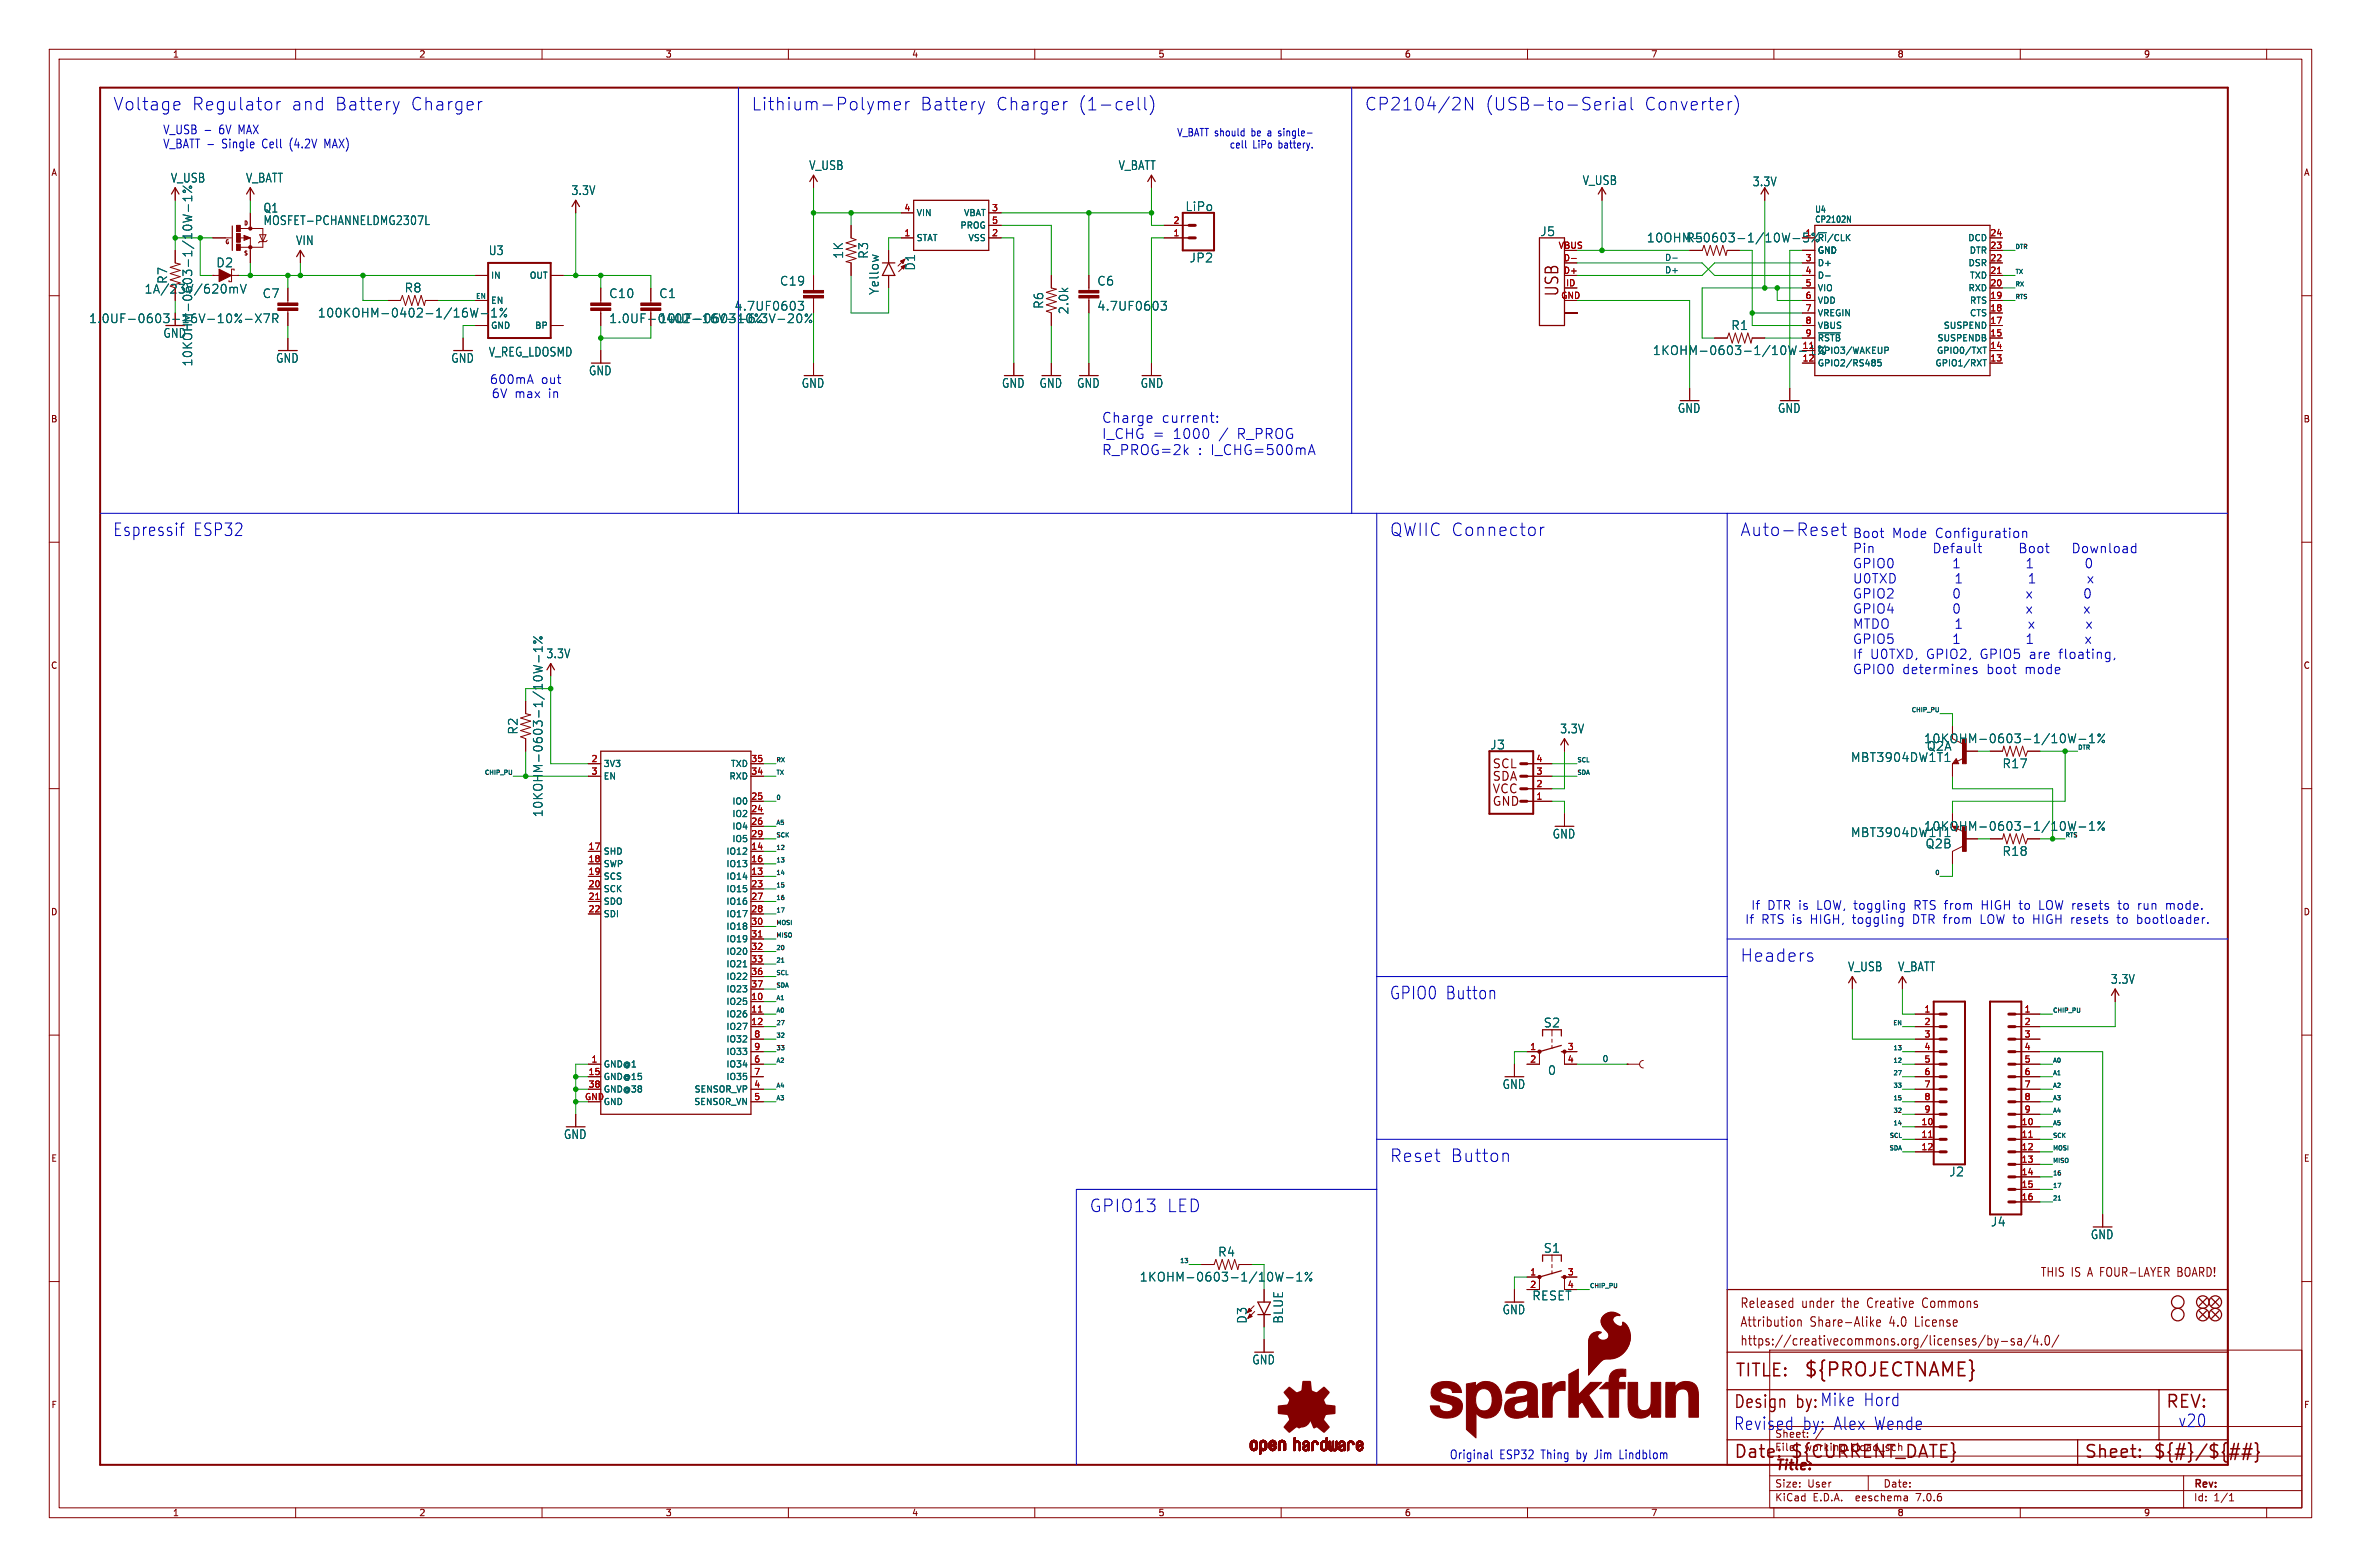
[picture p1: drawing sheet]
<svg xmlns="http://www.w3.org/2000/svg" width="479mm" height="318mm" viewBox="0 0 479 318" stroke-linecap="round" stroke-linejoin="round" font-family="sans-serif">
<defs><g id="words">
<text font-size="3.8" fill="#840000" x="366" y="279.7">${PROJECTNAME}</text>
<g font-size="3.5" fill="#0000c2">
<text x="22.9" y="22.6">Voltage</text>
<text x="38.8" y="22.6">Regulator</text>
<text x="58.9" y="22.6">and</text>
<text x="67.7" y="22.6">Battery</text>
<text x="83" y="22.6">Charger</text>
<text x="152.4" y="22.6">Lithium-Polymer</text>
<text x="186.6" y="22.6">Battery</text>
<text x="201.9" y="22.6">Charger</text>
<text x="218.5" y="22.6">(1-cell)</text>
<text x="276.9" y="22.6">CP2104/2N</text>
<text x="301.2" y="22.6">(USB-to-Serial</text>
<text x="333.5" y="22.6">Converter)</text>
<text x="22.9" y="109">Espressif</text>
<text x="39.1" y="109">ESP32</text>
<text x="281.9" y="109">QWIIC Connector</text>
<text x="353.1" y="109">Auto-Reset</text>
<text x="353.1" y="195.3">Headers</text>
<text x="281.9" y="203">GPIO0 Button</text>
<text x="281.9" y="236">Reset</text>
<text x="294.2" y="236">Button</text>
<text x="221" y="246.1">GPIO13</text>
<text x="236.7" y="246.1">LED</text>
<text x="364.5" y="286">by: Mike Hord</text>
<text x="351.8" y="290.3">Revised</text>
<text x="365.7" y="290.3">by: Alex Wende</text>
<text x="442" y="289.8">v20</text>
</g>
<g font-size="3.5" fill="#840000">
<text x="316.6" y="60.3" transform="rotate(-90 316.6 60.3)">USB</text>
<text x="352" y="279.7">TITLE:</text>
<text x="351.8" y="286">Design</text>
<text x="439.4" y="286">REV:</text>
<text x="351.8" y="296.2">Date:</text>
<text x="363.2" y="296.2">${CURRENT_DATE}</text>
<text x="422.9" y="296.2">Sheet:</text>
<text x="436.9" y="296.2">${#}/${##}</text>
</g>
<g font-size="2.8" fill="#0000c2">
<text x="223.5" y="86.1">Charge</text>
<text x="223.5" y="89.3">I_CHG =</text>
<text x="235.7" y="86.1">current:</text>
<text x="237.9" y="89.3">1000</text>
<text x="251" y="89.3">R_PROG</text>
<text x="223.5" y="92.6">R_PROG=2k</text>
<text x="243" y="92.6">: I_CHG=500mA</text>
</g>
<text font-size="2.8" fill="#840000" x="360.1" y="298.8">Title:</text>
<g font-size="2.7" fill="#0000c2">
<text x="375.9" y="109.3">Boot</text>
<text x="375.9" y="112.4">Pin</text>
<text x="383.9" y="109.3">Mode</text>
<text x="392.7" y="109.3">Configuration</text>
<text x="392.7" y="112.4">Default</text>
<text x="410.5" y="112.4">Boot</text>
<text x="421.5" y="112.4">Download</text>
<text x="375.9" y="115.4">GPIO0</text>
<text x="375.9" y="118.5">U0TXD</text>
<text x="396.7" y="115.4">1</text>
<text x="397.1" y="118.5">1</text>
<text x="412.2" y="115.4">1</text>
<text x="412.7" y="118.5">1</text>
<text x="375.9" y="121.6">GPIO2</text>
<text x="375.9" y="124.6">GPIO4</text>
<text x="396.7" y="121.6">0</text>
<text x="396.7" y="124.6">0</text>
<text x="375.9" y="127.7">MTDO</text>
<text x="375.9" y="130.8">GPIO5</text>
<text x="396.7" y="130.8">1</text>
<text x="397.2" y="127.7">1</text>
<text x="412.2" y="130.8">1</text>
<text x="375.9" y="133.8">If</text>
<text x="375.9" y="136.9">GPIO0</text>
<text x="379.4" y="133.8">U0TXD,</text>
<text x="386" y="136.9">determines</text>
<text x="390.9" y="133.8">GPIO2,</text>
<text x="401.8" y="133.8">GPIO5</text>
<text x="403.1" y="136.9">boot</text>
<text x="410.9" y="136.9">mode</text>
<text x="411.9" y="133.8">are</text>
<text x="417.9" y="133.8">floating,</text>
</g>
<g font-size="2.7" fill="#840000">
<text x="353.1" y="269.5">Attribution</text>
<text x="353.1" y="265.6">Released</text>
<text x="365.6" y="265.6">under</text>
<text x="367.3" y="269.5">Share-Alike</text>
<text x="374" y="265.6">the</text>
<text x="379.4" y="265.6">Creative</text>
<text x="383.6" y="269.5">4.0</text>
<text x="389.1" y="269.5">License</text>
<text x="390.9" y="265.6">Commons</text>
<text x="353.1" y="273.3">https://creativecommons.org/licenses/by-sa/4.0/</text>
</g>
<g font-size="2.5" fill="#0000c2">
<text x="33" y="27.4">V_USB -</text>
<text x="44.5" y="27.4">6V MAX</text>
<text x="33" y="30.2">V_BATT -</text>
<text x="45.1" y="30.2">Single</text>
<text x="53.3" y="30.2">Cell</text>
<text x="59" y="30.2">(4.2V</text>
<text x="66.3" y="30.2">MAX)</text>
<text x="99.3" y="78.2">600mA</text>
<text x="99.7" y="81">6V max</text>
<text x="109.8" y="78.2">out</text>
<text x="111.3" y="81">in</text>
<text x="355.3" y="184.9">If</text>
<text x="358.7" y="184.9">DTR is</text>
<text x="368.8" y="184.9">LOW, toggling</text>
<text x="388.7" y="184.9">RTS from</text>
<text x="402.5" y="184.9">HIGH to</text>
<text x="414.4" y="184.9">LOW resets</text>
<text x="430.7" y="184.9">to</text>
<text x="434.8" y="184.9">run</text>
<text x="440.6" y="184.9">mode.</text>
<text x="354.1" y="187.7">If</text>
<text x="357.4" y="187.7">RTS is</text>
<text x="367.5" y="187.7">HIGH,</text>
<text x="376.1" y="187.7">toggling</text>
<text x="388.4" y="187.7">DTR from</text>
<text x="402.3" y="187.7">LOW to</text>
<text x="413.2" y="187.7">HIGH resets</text>
<text x="430.5" y="187.7">to</text>
<text x="434.6" y="187.7">bootloader.</text>
<text x="294.1" y="296.2">Original</text>
<text x="304.3" y="296.2">ESP32</text>
<text x="312.8" y="296.2">Thing</text>
<text x="320.1" y="296.2">by Jim</text>
<text x="329.1" y="296.2">Lindblom</text>
</g>
<g font-size="2.5" fill="#006464">
<text x="164.1" y="34.7">V_USB</text>
<text x="226.9" y="34.7">V_BATT</text>
<text x="34.6" y="37.2">V_USB</text>
<text x="49.8" y="37.2">V_BATT</text>
<text x="115.9" y="39.8">3.3V</text>
<text x="321.1" y="37.7">V_USB</text>
<text x="355.6" y="38">3.3V</text>
<text x="53.4" y="43.3">Q1</text>
<text x="53.4" y="45.9">MOSFET-PCHANNELDMG2307L</text>
<text x="240.5" y="43">LiPo</text>
<text x="60" y="49.9">VIN</text>
<text x="99.1" y="52">U3</text>
<text x="171.3" y="52.6" transform="rotate(-90 171.3 52.6)">1K</text>
<text x="176.4" y="52.6" transform="rotate(-90 176.4 52.6)">R3</text>
<text x="241.3" y="53.4">JP2</text>
<text x="312.5" y="48.1">J5</text>
<text x="334.1" y="49.4">10OHM-0603-1/10W-5%</text>
<text x="342.1" y="49.4">R5</text>
<text x="29.3" y="59.8">1A/23V/620mV</text>
<text x="34.1" y="57.7" transform="rotate(-90 34.1 57.7)">R7</text>
<text x="43.8" y="54.4">D2</text>
<text x="82" y="59.5">R8</text>
<text x="158.2" y="58.1">C19</text>
<text x="178.5" y="59.9" transform="rotate(-90 178.5 59.9)">Yellow</text>
<text x="185.9" y="55" transform="rotate(-90 185.9 55)">D1</text>
<text x="222.6" y="58.1">C6</text>
<text x="53.2" y="60.7">C7</text>
<text x="64.4" y="64.6">100KOHM-0402-1/16W-1%</text>
<text x="123.5" y="60.7">C10</text>
<text x="133.7" y="60.7">C1</text>
<text x="133.7" y="65.8">10UF-0603-6.3V-20%</text>
<text x="149" y="63.2">4.7UF0603</text>
<text x="211.9" y="62.7" transform="rotate(-90 211.9 62.7)">R6</text>
<text x="217" y="63.8" transform="rotate(-90 217 63.8)">2.0k</text>
<text x="222.6" y="63.2">4.7UF0603</text>
<text x="33.1" y="68.7">GND</text>
<text x="351.3" y="67.2">R1</text>
<text x="39.2" y="74.4" transform="rotate(-90 39.2 74.4)">10KOHM-0603-1/10W-1%</text>
<text x="55.9" y="73.8">GND</text>
<text x="91.5" y="73.8">GND</text>
<text x="99.1" y="72.5">V_REG_LDOSMD</text>
<text x="119.4" y="76.3">GND</text>
<text x="335.4" y="72.2">1KOHM-0603-1/10W-1%</text>
<text x="162.6" y="78.9">GND</text>
<text x="203.3" y="78.9">GND</text>
<text x="210.9" y="78.9">GND</text>
<text x="218.5" y="78.9">GND</text>
<text x="231.4" y="78.9">GND</text>
<text x="340.4" y="84">GND</text>
<text x="360.7" y="84">GND</text>
<text x="110.8" y="133.7">3.3V</text>
<text x="105.3" y="149.1" transform="rotate(-90 105.3 149.1)">R2</text>
<text x="316.5" y="149">3.3V</text>
<text x="302.4" y="152.2">J3</text>
<text x="375.5" y="154.8">MBT3904DW1T1</text>
<text x="390.4" y="151">10KOHM-0603-1/10W-1%</text>
<text x="391" y="152.5">Q2A</text>
<text x="406.3" y="156.1">R17</text>
<text x="110.3" y="165.9" transform="rotate(-90 110.3 165.9)">10KOHM-0603-1/10W-1%</text>
<text x="315" y="170.3">GND</text>
<text x="375.5" y="170">MBT3904DW1T1</text>
<text x="390.4" y="168.8">10KOHM-0603-1/10W-1%</text>
<text x="390.7" y="172.3">Q2B</text>
<text x="406.3" y="173.8">R18</text>
<text x="375" y="197.2">V_USB</text>
<text x="385.1" y="197.2">V_BATT</text>
<text x="428.3" y="199.8">3.3V</text>
<text x="313.2" y="208.6">S2</text>
<text x="304.9" y="221.1">GND</text>
<text x="314.1" y="218.3">0</text>
<text x="114.4" y="231.3">GND</text>
<text x="395.5" y="238.9">J2</text>
<text x="404" y="249">J4</text>
<text x="424.2" y="251.6">GND</text>
<text x="247.1" y="255.1">R4</text>
<text x="313.2" y="254.4">S1</text>
<text x="231.2" y="260.2">1KOHM-0603-1/10W-1%</text>
<text x="253.2" y="268.6" transform="rotate(-90 253.2 268.6)">D3</text>
<text x="260.6" y="268.6" transform="rotate(-90 260.6 268.6)">BLUE</text>
<text x="304.9" y="266.8">GND</text>
<text x="310.9" y="264">RESET</text>
<text x="254.1" y="277">GND</text>
</g>
<g font-size="2.5" fill="#840000">
<text x="18" y="65.8">1.0UF-0603-16V-10%-X7R</text>
<text x="123.5" y="65.8">1.0UF-0402-16V-10%</text>
<text x="302.8" y="156.2">SCL</text>
<text x="302.8" y="158.7">SDA</text>
<text x="302.8" y="161.2">VCC</text>
<text x="302.8" y="163.8">GND</text>
<text x="414" y="259.3">THIS IS A FOUR-LAYER</text>
<text x="442.6" y="259.3">BOARD!</text>
</g>
<g font-size="2.1" fill="#0000c2">
<text x="238.8" y="27.8">V_BATT should</text>
<text x="254.1" y="27.8">be a single-</text>
<text x="249.5" y="30.2">cell</text>
<text x="254.2" y="30.2">LiPo</text>
<text x="259.6" y="30.2">battery.</text>
<text x="360.1" y="291.9">Sheet:</text>
<text x="368.4" y="291.9">/</text>
</g>
<g font-size="2.1" fill="#840000">
<text x="360.1" y="294.6">File:</text>
<text x="366.2" y="294.6">working.kicad_sch</text>
<text x="360.1" y="304.8">KiCad</text>
<text x="360.1" y="302">Size:</text>
<text x="366.8" y="302">User</text>
<text x="367.9" y="304.8">E.D.A.</text>
<text x="376.8" y="304.8">eeschema</text>
<text x="382.1" y="302">Date:</text>
<text x="389.1" y="304.8">7.0.6</text>
<text x="445.1" y="302.2">Rev:</text>
<text x="445.1" y="304.8">Id:</text>
<text x="449.2" y="304.8">1/1</text>
</g>
<g font-size="1.8" fill="#840000">
<text x="35" y="11.9">1</text>
<text x="85" y="11.9">2</text>
<text x="135" y="11.9">3</text>
<text x="185" y="11.9">4</text>
<text x="235" y="11.9">5</text>
<text x="285" y="11.9">6</text>
<text x="335" y="11.9">7</text>
<text x="385" y="11.9">8</text>
<text x="435" y="11.9">9</text>
<text x="10.3" y="35.9">A</text>
<text x="467.5" y="35.9">A</text>
<text x="10.3" y="85.9">B</text>
<text x="467.4" y="85.9">B</text>
<text x="10.3" y="135.9">C</text>
<text x="467.4" y="135.9">C</text>
<text x="10.3" y="185.9">D</text>
<text x="467.4" y="185.9">D</text>
<text x="10.3" y="235.9">E</text>
<text x="467.5" y="235.9">E</text>
<text x="10.3" y="285.9">F</text>
<text x="467.5" y="285.9">F</text>
<text x="35" y="307.8">1</text>
<text x="85" y="307.8">2</text>
<text x="135" y="307.8">3</text>
<text x="185" y="307.8">4</text>
<text x="235" y="307.8">5</text>
<text x="285" y="307.8">6</text>
<text x="335" y="307.8">7</text>
<text x="385" y="307.8">8</text>
<text x="435" y="307.8">9</text>
</g>
<g font-size="1.8" fill="#a90000">
<text x="183.4" y="42.9">4</text>
<text x="201.2" y="42.9">3</text>
<text x="201.2" y="45.5">5</text>
<text x="238.1" y="45.5">2</text>
<text x="183.4" y="48">1</text>
<text x="201.2" y="48">2</text>
<text x="238.1" y="48">1</text>
<text x="316.2" y="50.5">VBUS</text>
<text x="317.2" y="53.1">D-</text>
<text x="366.3" y="48">1</text>
<text x="366.3" y="53.1">3</text>
<text x="403.8" y="53.1">22</text>
<text x="403.8" y="50.5">23</text>
<text x="403.8" y="48">24</text>
<text x="317.2" y="55.6">D+</text>
<text x="317.7" y="58.2">ID</text>
<text x="366.3" y="55.6">4</text>
<text x="366.3" y="58.2">5</text>
<text x="403.8" y="58.2">20</text>
<text x="403.8" y="55.6">21</text>
<text x="316.7" y="60.7">GND</text>
<text x="366.3" y="60.7">6</text>
<text x="366.3" y="63.2">7</text>
<text x="366.3" y="65.8">8</text>
<text x="403.8" y="65.8">17</text>
<text x="403.8" y="63.2">18</text>
<text x="403.8" y="60.7">19</text>
<text x="365.7" y="70.9">11</text>
<text x="366.3" y="68.3">9</text>
<text x="403.8" y="70.9">14</text>
<text x="403.8" y="68.3">15</text>
<text x="365.7" y="73.4">12</text>
<text x="403.8" y="73.4">13</text>
<text x="119.9" y="154.7">2</text>
<text x="152.4" y="154.7">35</text>
<text x="311.7" y="154.7">4</text>
<text x="119.9" y="157.2">3</text>
<text x="152.4" y="157.2">34</text>
<text x="311.7" y="159.8">2</text>
<text x="311.7" y="157.2">3</text>
<text x="152.4" y="164.8">24</text>
<text x="152.4" y="162.3">25</text>
<text x="152.4" y="167.4">26</text>
<text x="311.7" y="162.3">1</text>
<text x="119.3" y="172.5">17</text>
<text x="152.4" y="172.5">14</text>
<text x="152.4" y="169.9">29</text>
<text x="119.3" y="175">18</text>
<text x="119.3" y="177.5">19</text>
<text x="152.4" y="177.5">13</text>
<text x="152.4" y="175">16</text>
<text x="119.3" y="180.1">20</text>
<text x="119.3" y="182.6">21</text>
<text x="119.3" y="185.2">22</text>
<text x="152.4" y="180.1">23</text>
<text x="152.4" y="182.6">27</text>
<text x="152.4" y="185.2">28</text>
<text x="152.4" y="187.7">30</text>
<text x="152.4" y="190.2">31</text>
<text x="152.4" y="192.8">32</text>
<text x="152.4" y="195.3">33</text>
<text x="152.4" y="197.9">36</text>
<text x="152.4" y="202.9">10</text>
<text x="152.4" y="200.4">37</text>
<text x="152.4" y="205.5">11</text>
<text x="152.4" y="208">12</text>
<text x="390.5" y="205.5">1</text>
<text x="390.5" y="208">2</text>
<text x="410.8" y="205.5">1</text>
<text x="410.8" y="208">2</text>
<text x="119.9" y="215.6">1</text>
<text x="153" y="215.6">6</text>
<text x="153" y="210.6">8</text>
<text x="153" y="213.1">9</text>
<text x="310.4" y="213.1">1</text>
<text x="310.4" y="215.6">2</text>
<text x="318.1" y="213.1">3</text>
<text x="318.1" y="215.6">4</text>
<text x="390.5" y="210.6">3</text>
<text x="390.5" y="213.1">4</text>
<text x="390.5" y="215.6">5</text>
<text x="410.8" y="210.6">3</text>
<text x="410.8" y="213.1">4</text>
<text x="410.8" y="215.6">5</text>
<text x="119.3" y="218.2">15</text>
<text x="119.3" y="220.7">38</text>
<text x="153" y="220.7">4</text>
<text x="153" y="218.2">7</text>
<text x="390.5" y="218.2">6</text>
<text x="390.5" y="220.7">7</text>
<text x="410.8" y="218.2">6</text>
<text x="410.8" y="220.7">7</text>
<text x="118.6" y="223.3">GND</text>
<text x="153" y="223.3">5</text>
<text x="390.5" y="223.3">8</text>
<text x="390.5" y="225.8">9</text>
<text x="410.8" y="223.3">8</text>
<text x="410.8" y="225.8">9</text>
<text x="389.8" y="228.3">10</text>
<text x="389.8" y="230.9">11</text>
<text x="389.8" y="233.4">12</text>
<text x="410.2" y="228.3">10</text>
<text x="410.2" y="230.9">11</text>
<text x="410.2" y="233.4">12</text>
<text x="410.2" y="236">13</text>
<text x="410.2" y="238.5">14</text>
<text x="410.2" y="241">15</text>
<text x="410.2" y="243.6">16</text>
<text x="310.4" y="258.8">1</text>
<text x="310.4" y="261.4">2</text>
<text x="318.1" y="258.8">3</text>
<text x="318.1" y="261.4">4</text>
</g>
<g font-size="1.8" fill="#006464">
<text x="185.9" y="44">VIN</text>
<text x="194.8" y="46.6">PROG</text>
<text x="195.5" y="44">VBAT</text>
<text x="368.3" y="43.3">U4</text>
<text x="368.3" y="45.4">CP2102N</text>
<text x="185.9" y="49.1">STAT</text>
<text x="196.4" y="49.1">VSS</text>
<text x="368.8" y="49.1">~{RI}/CLK</text>
<text x="368.8" y="51.7">GND</text>
<text x="399.3" y="49.1">DCD</text>
<text x="399.6" y="51.7">DTR</text>
<text x="99.6" y="56.7">IN</text>
<text x="107.4" y="56.7">OUT</text>
<text x="368.8" y="54.2">D+</text>
<text x="368.8" y="56.7">D-</text>
<text x="368.8" y="59.3">VIO</text>
<text x="399.4" y="59.3">RXD</text>
<text x="399.4" y="54.2">DSR</text>
<text x="399.7" y="56.7">TXD</text>
<text x="99.6" y="61.8">EN</text>
<text x="368.8" y="61.8">VDD</text>
<text x="368.8" y="64.4">VREGIN</text>
<text x="399.7" y="64.4">CTS</text>
<text x="399.7" y="61.8">RTS</text>
<text x="99.6" y="66.9">GND</text>
<text x="108.5" y="66.9">BP</text>
<text x="368.8" y="72">GPIO3/WAKEUP</text>
<text x="368.8" y="66.9">VBUS</text>
<text x="368.8" y="69.4">~{RSTB}</text>
<text x="393" y="72">GPIO0/TXT</text>
<text x="393.1" y="69.4">SUSPENDB</text>
<text x="394.4" y="66.9">SUSPEND</text>
<text x="368.8" y="74.5">GPIO2/RS485</text>
<text x="392.7" y="74.5">GPIO1/RXT</text>
<text x="122.4" y="155.8">3V3</text>
<text x="148.2" y="155.8">TXD</text>
<text x="122.4" y="158.3">EN</text>
<text x="147.9" y="158.3">RXD</text>
<text x="148.5" y="166">IO2</text>
<text x="148.5" y="163.4">IO0</text>
<text x="122.4" y="173.6">SHD</text>
<text x="147.3" y="173.6">IO12</text>
<text x="148.5" y="168.5">IO4</text>
<text x="148.5" y="171">IO5</text>
<text x="122.4" y="176.1">SWP</text>
<text x="122.4" y="178.7">SCS</text>
<text x="147.3" y="178.7">IO14</text>
<text x="147.3" y="176.1">IO13</text>
<text x="122.4" y="181.2">SCK</text>
<text x="122.4" y="183.7">SDO</text>
<text x="147.3" y="181.2">IO15</text>
<text x="147.3" y="183.7">IO16</text>
<text x="122.4" y="186.3">SDI</text>
<text x="147.3" y="186.3">IO17</text>
<text x="147.3" y="188.8">IO18</text>
<text x="147.3" y="191.4">IO19</text>
<text x="147.3" y="193.9">IO20</text>
<text x="147.3" y="196.4">IO21</text>
<text x="147.3" y="199">IO22</text>
<text x="147.3" y="201.5">IO23</text>
<text x="147.3" y="204.1">IO25</text>
<text x="147.3" y="206.6">IO26</text>
<text x="147.3" y="209.1">IO27</text>
<text x="147.3" y="211.7">IO32</text>
<text x="147.3" y="214.2">IO33</text>
<text x="122.4" y="216.8">GND@1</text>
<text x="122.4" y="219.3">GND@15</text>
<text x="122.4" y="221.8">GND@38</text>
<text x="140.9" y="221.8">SENSOR_VP</text>
<text x="147.3" y="216.8">IO34</text>
<text x="147.3" y="219.3">IO35</text>
<text x="122.4" y="224.4">GND</text>
<text x="140.8" y="224.4">SENSOR_VN</text>
</g>
<g font-size="1.7" fill="#0f0f0f">
<text x="337.8" y="53">D-</text>
<text x="337.8" y="55.5">D+</text>
<text x="325.1" y="215.6">0</text>
</g>
<text font-size="1.4" fill="#0f0f0f" x="96.5" y="60.7">EN</text>
<g font-size="1.2" fill="#0f0f0f">
<text x="408.9" y="50.6">DTR</text>
<text x="408.9" y="58.2">RX</text>
<text x="408.9" y="55.6">TX</text>
<text x="408.9" y="60.7">RTS</text>
<text x="387.8" y="144.5">CHIP_PU</text>
<text x="157.5" y="154.7">RX</text>
<text x="320" y="154.7">SCL</text>
<text x="421.6" y="152.2">DTR</text>
<text x="98.2" y="157.2">CHIP_PU</text>
<text x="157.5" y="157.2">TX</text>
<text x="320" y="157.2">SDA</text>
<text x="157.5" y="162.3">0</text>
<text x="157.5" y="167.4">A5</text>
<text x="157.5" y="172.5">12</text>
<text x="157.5" y="169.9">SCK</text>
<text x="419.1" y="169.9">RTS</text>
<text x="157.5" y="177.6">14</text>
<text x="157.5" y="175">13</text>
<text x="392.6" y="177.6">0</text>
<text x="157.5" y="180.1">15</text>
<text x="157.5" y="185.2">17</text>
<text x="157.5" y="182.6">16</text>
<text x="157.5" y="187.7">MOSI</text>
<text x="157.5" y="190.3">MISO</text>
<text x="157.5" y="192.8">20</text>
<text x="157.5" y="195.3">21</text>
<text x="157.5" y="197.9">SCL</text>
<text x="157.5" y="200.4">SDA</text>
<text x="157.5" y="203">A1</text>
<text x="157.5" y="205.5">A0</text>
<text x="157.5" y="208">27</text>
<text x="384.1" y="208">EN</text>
<text x="416.6" y="205.5">CHIP_PU</text>
<text x="157.5" y="210.6">32</text>
<text x="157.5" y="213.1">33</text>
<text x="157.5" y="215.7">A2</text>
<text x="384.1" y="213.1">13</text>
<text x="384.1" y="215.7">12</text>
<text x="416.6" y="215.7">A0</text>
<text x="157.5" y="220.7">A4</text>
<text x="384.1" y="218.2">27</text>
<text x="384.1" y="220.7">33</text>
<text x="416.6" y="220.7">A2</text>
<text x="416.6" y="218.2">A1</text>
<text x="157.5" y="223.3">A3</text>
<text x="384.1" y="225.8">32</text>
<text x="384.1" y="223.3">15</text>
<text x="416.6" y="225.8">A4</text>
<text x="416.6" y="223.3">A3</text>
<text x="383.3" y="233.4">SDA</text>
<text x="383.3" y="230.9">SCL</text>
<text x="384.1" y="228.4">14</text>
<text x="416.6" y="228.4">A5</text>
<text x="416.6" y="233.4">MOSI</text>
<text x="416.6" y="230.9">SCK</text>
<text x="416.6" y="236">MISO</text>
<text x="416.6" y="238.5">16</text>
<text x="416.6" y="241.1">17</text>
<text x="416.6" y="243.6">21</text>
<text x="239.3" y="256.3">13</text>
<text x="322.6" y="261.4">CHIP_PU</text>
</g>
<g font-size="1.1" fill="#840000">
<text x="49.4" y="45.9">D</text>
<text x="45.6" y="49.7">G</text>
<text x="49.4" y="52">S</text>
</g>
</g></defs>
<g fill="none" stroke="#840000" stroke-width=".2">
<path d="M10 10h459.1v297.9h-459.1zM12 12h455.1v293.9h-455.1zM60 10v2M110 10v2M160 10v2M210 10v2M260 10v2M310 10v2M360 10v2M410 10v2M460 10v2M35.6 38.1v2.5"/>
<path d="M50.8 38.1v2.5M165.1 35.6v2.5M233.7 35.6v2.5M325.1 38.1v2.5M358.1 38.1v2.5M10 60h2M35.6 50.8v2.5l1 .3-2.1 .6 2.1 .7-2.1 .6 2.1 .6-2.1 .7 2.1 .6M35.6 58.4v2.6M43.2 55.9h.1M43.2 55.9h1.2M43.2 48.3h3.8M47 55.9h1.3"/>
<path d="M47 54.6v2.5h-.5v-.2M48.3 55.9h.1M48.8 48.3h.9M48.8 46.4h4.5v3.8h-4.5M49.5 47.8l1.3 .5-1.3 .5zM50.8 43.2v3.2M50.8 48.3v5M52.7 47.6h1.3l-.7 1.4zM54.2 48.8l-.2 .2h-1.3l-.2 .3M58.4 58.4v3.1M61 50.8v2.5M96.5 55.9h2.6"/>
<path d="M111.8 55.9h2.5M116.8 40.6v2.6M121.9 58.4v3.1M132.1 58.4v3.1M165.1 55.9v3M172.7 45.7v2.6l1 .3-2 .7 2 .6-2 .6 2 .7-2 .6 2 .7-2 .6 1 .2v2.6M180.3 50.8v2.5M180.3 55.9v2.5M182.9 48.3h2.5M182.9 43.2h2.5M183.6 52.6l-1.4 1.4M183.8 53.7l-1.4 1.4"/>
<path d="M200.7 48.3h2.5M200.7 43.2h2.5M200.7 45.7h2.5M213.4 55.9v2.5l1 .3-2.1 .6 2.1 .6-2.1 .7 2.1 .6-2.1 .6 2.1 .7-2.1 .6 1.1 .4v2.5M221 55.9v3M236.2 48.3h5.1M236.2 45.7h5.1M317.5 58.4h2.5M317.5 53.3h2.5M342.9 50.8h2.5l.4-1 .7 2 .6-2 .6 2 .7-2 .6 2 .6-2 .7 2 .2-1h2.6M365.8 55.9h2.5M365.8 48.3h2.5"/>
<path d="M365.8 50.8h2.5M365.8 58.4h2.5M365.8 53.3h2.5M403.9 55.9h2.5M403.9 48.3h2.5M403.9 50.8h2.5M403.9 58.4h2.5M403.9 53.3h2.5M467.1 60h2M58.4 63v3M58.4 68.6v2.5M78.7 61h2.6l.4-1.1 .6 2.1 .6-2.1 .7 2.1 .6-2.1 .6 2.1 .7-2.1 .6 2.1 .3-1h2.5"/>
<path d="M94 68.6v2.5M96.5 66h2.6M96.5 61h2.6M111.8 66h2.5M121.9 63v3M121.9 71.1v2.6M132.1 63v.5M165.1 60.5v3M165.1 73.7v2.5M205.7 73.7v2.5M213.4 73.7v2.5M221 60.5v3"/>
<path d="M221 73.7v2.5M233.7 73.7v2.5M317.5 63.5h2.5M342.9 78.7v2.6M348 68.6h2.5l.4-1 .6 2 .7-2 .6 2 .6-2 .7 2 .6-2 .6 2 .3-1h2.5M363.2 78.7v2.6M365.8 66h2.5M365.8 61h2.5M365.8 68.6h2.5M365.8 71.1h2.5M365.8 73.7h2.5M365.8 63.5h2.5"/>
<path d="M403.9 66h2.5M403.9 61h2.5M403.9 68.6h2.5M403.9 71.1h2.5M403.9 73.7h2.5M403.9 63.5h2.5M10 110h2M467.1 110h2M111.8 134.6v2.6M10 160h2M106.7 142.2v2.6l1 .2-2 .7 2 .6-2 .6 2 .7-2 .6 2 .6-2 .7 1 .4v2.5M119.4 154.9h2.5"/>
<path d="M119.4 157.5h2.5M152.4 154.9h2.5M152.4 157.5h2.5M309.9 154.9h5.1M309.9 157.5h5.1M317.5 149.9v2.5M396.2 147.3v2.6M396.2 154.9v2.6M397 153.9l.5 1h-1.3zM398.5 153.8l-1.3 .6M398.8 152.4h2.5M403.9 152.4h2.5l.3-1 .6 2 .6-2 .7 2 .6-2 .6 2 .7-2 .6 2 .4-1h2.5"/>
<path d="M467.1 160h2M119.4 177.8h2.5M119.4 172.7h2.5M119.4 175.3h2.5M152.4 177.8h2.5M152.4 172.7h2.5M152.4 175.3h2.5M152.4 165.1h2.5M152.4 162.6h2.5M152.4 167.6h2.5M152.4 170.2h2.5M309.9 160h5.1"/>
<path d="M309.9 162.6h5.1M317.5 165.1v2.5M396.2 165.1v2.5M398.3 171.7l-2.1 1v2.6M398.8 170.2h2.5M403.9 170.2h2.5l.3-1 .6 2 .6-2 .7 2 .6-2 .6 2 .7-2 .6 2 .4-1h2.5M119.4 180.3h2.5M119.4 182.9h2.5M119.4 185.4h2.5M152.4 180.3h2.5M152.4 182.9h2.5M152.4 185.4h2.5"/>
<path d="M152.4 188h2.5M152.4 190.5h2.5M152.4 193h2.5M152.4 195.6h2.5M152.4 198.1h2.5M375.9 198.1v2.6M386.1 198.1v2.6M10 210h2M119.4 215.9h2.5M119.4 218.4h2.5M152.4 215.9h2.5M152.4 203.2h2.5"/>
<path d="M152.4 205.7h2.5M152.4 208.3h2.5M152.4 218.4h2.5M152.4 200.7h2.5M152.4 210.8h2.5M152.4 213.4h2.5M307.3 215.9v2.5M309.9 213.4h2.5v2.5h-2.5M315 208.9v1.3M315 210.8v.7M315 212.1v.6M320 213.4h-2.5v2.5h2.5"/>
<path d="M330.2 215.9h.1M330.2 215.9h2.5M333.5 215.1a.76 .76 0 0 0-.8 .8 .76 .76 0 0 0 .8 .8M388.6 215.9h5.1M388.6 205.7h5.1M388.6 208.3h5.1M388.6 218.4h5.1M388.6 210.8h5.1M388.6 213.4h5.1M408.9 215.9h5.1M408.9 205.7h5.1M408.9 208.3h5.1"/>
<path d="M408.9 218.4h5.1M408.9 210.8h5.1M408.9 213.4h5.1M429.3 200.7v2.5M467.1 210h2M116.8 226.1v2.5M119.4 221h2.5M152.4 221h2.5M152.4 223.5h2.5M388.6 221h5.1M388.6 223.5h5.1M388.6 228.6h5.1"/>
<path d="M388.6 231.1h5.1M388.6 233.7h5.1M388.6 226.1h5.1M408.9 221h5.1M408.9 223.5h5.1M408.9 228.6h5.1M408.9 231.1h5.1M408.9 233.7h5.1M408.9 236.2h5.1M408.9 238.8h5.1M408.9 226.1h5.1M10 260h2"/>
<path d="M243.8 256.5h2.6l.4-1 .6 2.1 .6-2.1 .7 2.1 .6-2.1 .6 2.1 .7-2.1 .6 2.1 .3-1.1h2.5M309.9 259.1h2.5v2.5h-2.5M315 254.6v1.3M315 256.5v.7M315 257.8v.6M320 259.1h-2.5v2.5h2.5M408.9 241.3h5.1M408.9 243.8h5.1M426.7 246.4v2.5M467.1 260h2M254.5 264.9l-1.4 1.4M254.6 266.1l-1.4 1.4"/>
<path d="M256.5 261.6v2.6M256.5 266.7v2.5M256.5 271.8v2.5M307.3 261.6v2.6M359.1 273.9h108v32h-108zM359.1 299.4h108M359.1 295.4h108M359.1 289.4h108M379.1 299.4v3M443.1 299.4v6.5M60 305.9v2M110 305.9v2"/>
<path d="M160 305.9v2M210 305.9v2M260 305.9v2M310 305.9v2M359.1 302.4h108M360 305.9v2M387 303.6l.1 .9M387.1 304.4l-.1 .1M387.1 303.8l-.1 .1M410 305.9v2M452.5 304.5h.8M452.5 303.4l.4-.4v1.5"/>
<path d="M460 305.9v2"/>
</g>
<g fill="none" stroke="#840000" stroke-width=".25">
<path d="M34.8 39.4l.8-1.3 .7 1.3M50 39.4l.8-1.3 .8 1.3M164.3 36.8l.8-1.2 .8 1.2M232.9 36.8l.8-1.2 .7 1.2M324.4 39.4l.7-1.3 .8 1.3M357.4 39.4l.7-1.3 .8 1.3M47.1 45.8v5M60.2 52.1l.8-1.3 .7 1.3M116.1 41.9l.7-1.3 .8 1.3M179.1 53.3h2.5M180.3 53.3l1.3 2.6h-2.5zM185.4 40.6h15.3v10.2h-15.3z"/>
<path d="M312.4 48.3h5.1v17.7h-5.1zM368.3 45.7h35.6v30.5h-35.6zM111 135.9l.8-1.3 .7 1.3M121.9 152.4h30.5v73.7h-30.5zM316.7 151.1l.8-1.2 .8 1.2M397 154.4l-.1 .3h.4l-.3-.5-.5 .6h.8M375.2 199.4l.7-1.3 .8 1.3M385.3 199.4l.8-1.3 .7 1.3M313.1 208.9v1.3M316.9 208.9v1.3M316.9 212.1l-4.5 1.3M316.9 213.4h.6"/>
<path d="M428.5 201.9l.8-1.2 .7 1.2M313.1 254.6v1.3M315 254.6h1.9v1.3M316.9 257.8l-4.5 1.3M316.9 259.1h.6M255.3 266.7h2.5M255.3 264.2h2.5l-1.3 2.5zM350.5 261.6h101.6v35.6h-101.6zM350.5 274.3h101.6M446.3 263.4l1.5 1.5M446.3 265.9l1.5 1.6M447.8 263.4l-1.5 1.5"/>
<path d="M447.8 265.9l-1.5 1.6M448.8 265.9l1.5 1.6M448.8 263.4l1.5 1.5M450.3 263.4l-1.5 1.5M450.3 265.9l-1.5 1.6M350.5 292.1h101.6M350.5 281.9h101.6M421.6 292.1v5.1M438.1 281.9v10.2"/>
<circle cx="442" cy="264.2" r="1.27"/>
<circle cx="442" cy="266.7" r="1.27"/>
<circle cx="447" cy="264.2" r="1.27"/>
<circle cx="447" cy="266.7" r="1.27"/>
<circle cx="449.6" cy="264.2" r="1.27"/>
<circle cx="449.6" cy="266.7" r="1.27"/>
</g>
<path d="M318.9 52.4h1M405.4 55.5h.7M367.3 70.7h.7M120.9 182.5h.7M153.9 190.1h.7M153.9 205.3h.7M391.4 230.7h.7M411.7 230.7h.7" fill="none" stroke="#a90000" stroke-width=".2"/>
<g fill="none" stroke="#006464" stroke-width=".2">
<path d="M37.1 37.7l1.8 1.4M38.9 39.8v1M37.1 43.6l1.8 .4-1.3 .3 1.3 .4-1.8 .4M38.2 41.5v1.4M38.9 40.3h-1.8l.5 .5M46.7 58.4l.5-.1 .2 .2M47.4 58.5l.3-.2 .4 .1 .1 1.1M47.4 58.5v1M48.8 57.7l.6 1.8 .6-1.8M86.4 43.8v1.8h.8M177 51.7l1.2 .4M363.2 47.3l-.4 1.8-.3-1.3-.4 1.3"/>
<path d="M363.9 48.4h1.4M367 48.3v.4l-.1 .3-.6 .1-.3-.2M369.1 47.3l-1.4 1.8M370.5 56h.9M374.9 43.8l.6 1.3v-1.3M49 63.7l-1.3 1.8M49.8 64.8h1.4M51.8 63.7l1.2 1.8M53 63.7l-1.2 1.8M53.5 63.7h1.2l-.8 1.8M55.4 64.6l.8-.1 .2-.2-.1-.4-.2-.2h-.7v1.8M55.8 64.6l.6 .9"/>
<path d="M95.5 62.5l.4 1.8 .3-1.3 .4 1.3 .4-1.8M97.7 63.6h1.3M99.8 64.3h1M99.8 63l.5-.5v1.8M102.8 62.5l-1.3 1.8M157.9 64.8h1.3M161 64l-.1 .4-1 1.1h1.1M162 63.8l.1-.1a.96 .96 0 0 1 .4 1.6l-.2 .2-.4-.2-.2-.5 .1-.8M162 61.1h1.1l-.6 .7 .5 .2v.8l-.3 .1h-.5l-.2-.1M164.7 63.7l-1.3 1.8M235.6 61.1h1.1l-.6 .7 .5 .2v.8l-.2 .1h-.5l-.3-.1M364.5 70.2l-.4 1.7-.3-1.2-.4 1.2"/>
<path d="M365.2 71.3h1.4M367.3 71.9h1M367.8 70.2v1.7M369 67.5h4.5M381.7 73h-.6v.6l.1-.1h.5l.1 .2-.1 .4-.2 .1-.4-.1M382.5 70.4h.5l.2 .3-.1 .3-.6 .1M402.4 70.4h.7M402.4 73h.7M402.8 73v1.2M108.3 135l1.7 .4-1.2 .4 1.2 .3-1.7 .4M108.3 129.2l1.7 1.3M109.4 133v1.3"/>
<path d="M110 131.7h-1.7l.5 .5M394.7 154.5h1M395.2 152.7v1.8M419.7 148.9l.5 1.8 .3-1.3 .3 1.3 .5-1.8M421.9 150h1.4M424.1 149.4l.5-.5v1.8M424.1 150.7h1M427.1 148.9l-1.4 1.8M395.2 167.9v1.8M419.7 166.7l.5 1.8 .3-1.3 .3 1.3 .5-1.8M421.9 167.8h1.4M424.1 168.5h1"/>
<path d="M424.1 167.2l.5-.5v1.8M427.1 166.7l-1.4 1.8M150.8 196.2h.7M260.4 258.1l-.4 1.8-.4-1.3-.3 1.3M261.1 259.2h1.3M263.2 259.9h1M263.2 258.6l.5-.5v1.8M266.2 258.1l-1.3 1.8"/>
<circle cx="37.4" cy="38.8" r=".25"/>
<circle cx="368" cy="47.5" r=".25"/>
<circle cx="48.8" cy="65.2" r=".25"/>
<circle cx="101.7" cy="62.8" r=".25"/>
<circle cx="102.6" cy="64.1" r=".25"/>
<circle cx="163.7" cy="63.9" r=".25"/>
<circle cx="164.5" cy="65.2" r=".25"/>
<circle cx="108.5" cy="130.3" r=".25"/>
<circle cx="109.8" cy="129.4" r=".25"/>
<circle cx="426" cy="149.1" r=".25"/>
<circle cx="426.9" cy="150.4" r=".25"/>
<circle cx="426" cy="166.9" r=".25"/>
<circle cx="426.9" cy="168.2" r=".25"/>
<circle cx="265.1" cy="258.4" r=".25"/>
<circle cx="266" cy="259.6" r=".25"/>
</g>
<g fill="#840000" stroke="#840000" stroke-width=".2">
<path d="M253.7 293.6h.4z"/>
<path d="M253.7 293.5l.4 .1z"/>
<path d="M253.7 293.5h.4z"/>
<path d="M253.7 293.4l.4 .1z"/>
<path d="M253.7 293.4h.4z"/>
<path d="M253.7 293.3l.4 .1z"/>
<path d="M253.7 293.3h.4z"/>
<path d="M253.7 293.2l.4 .1z"/>
<path d="M253.7 293.2h.4z"/>
<path d="M253.7 293.1l.4 .1z"/>
<path d="M253.7 293.1h.4z"/>
<path d="M253.7 293l.4 .1z"/>
<path d="M253.7 293h.4z"/>
<path d="M253.7 292.9l.4 .1z"/>
<path d="M253.7 292.9h.4z"/>
<path d="M253.7 293.7h.4z"/>
<path d="M253.7 293.6l.4 .1z"/>
<path d="M253.7 292.8l.4 .1z"/>
<path d="M253.7 292.8h.4z"/>
<path d="M253.7 293.8h.5z"/>
<path d="M253.7 293.7l.5 .1z"/>
<path d="M253.7 292.7l.4 .1z"/>
<path d="M253.7 292.7h.5z"/>
<path d="M253.8 293.8l.4 .1z"/>
<path d="M253.8 293.8h.4z"/>
<path d="M253.8 292.7h.4z"/>
<path d="M253.8 292.6l.4 .1z"/>
<path d="M253.8 293.9h.5z"/>
<path d="M253.8 292.6h.5z"/>
<path d="M253.8 292.6h.6z"/>
<path d="M253.8 293.9h1.3z"/>
<path d="M253.8 293.9h.6z"/>
<path d="M253.8 292.6h1.3z"/>
<path d="M253.8 294h1.3z"/>
<path d="M253.8 293.9l1.3 .1z"/>
<path d="M253.8 292.5l1.3 .1z"/>
<path d="M253.8 292.5h1.3z"/>
<path d="M253.8 294h1.2z"/>
<path d="M253.8 292.5h1.2z"/>
<path d="M253.9 294h1.1z"/>
<path d="M253.9 292.5h1.1z"/>
<path d="M253.9 292.4l1.1 .1z"/>
<path d="M253.9 294l1.1 .1z"/>
<path d="M253.9 292.4h1.1z"/>
<path d="M253.9 294.1h1.1z"/>
<path d="M253.9 294.1h1z"/>
<path d="M253.9 292.4h1z"/>
<path d="M254 294.1l.9 .1z"/>
<path d="M254 292.4h.9z"/>
<path d="M254 294.2h.9z"/>
<path d="M254 292.3l.9 .1z"/>
<path d="M254 292.3h.9z"/>
<path d="M254 292.3h.8z"/>
<path d="M254.1 294.2h.7z"/>
<path d="M254.1 292.3h.7z"/>
<path d="M254.1 294.2l.7 .1z"/>
<path d="M254.1 294.3h.7z"/>
<path d="M254.1 292.2l.7 .1z"/>
<path d="M254.2 294.3h.5z"/>
<path d="M254.2 292.2h.5z"/>
<path d="M254.3 292.2h.3z"/>
<path d="M254.3 294.3h.3z"/>
<path d="M254.4 294.3h.1z"/>
<path d="M254.4 292.2h.2z"/>
<path d="M254.5 292.6h.6z"/>
<path d="M254.5 293.9h.6z"/>
<path d="M254.6 292.6h.5z"/>
<path d="M254.6 293.9h.5z"/>
<path d="M254.6 292.6l.5 .1z"/>
<path d="M254.7 293.8l.4 .1z"/>
<path d="M254.7 293.8h.5z"/>
<path d="M254.7 292.7h.4z"/>
<path d="M254.7 292.7h.5z"/>
<path d="M254.7 292.7l.5 .1z"/>
<path d="M254.8 293.7l.4 .1z"/>
<path d="M254.8 293.7h.4z"/>
<path d="M254.8 292.8h.4z"/>
<path d="M254.8 293.6l.4 .1z"/>
<path d="M254.8 293.6h.4z"/>
<path d="M254.8 293.5l.4 .1z"/>
<path d="M254.8 293.5h.4z"/>
<path d="M254.8 293.4l.4 .1z"/>
<path d="M254.8 293.4h.4z"/>
<path d="M254.8 293.3l.4 .1z"/>
<path d="M254.8 293.3h.4z"/>
<path d="M254.8 293.2l.4 .1z"/>
<path d="M254.8 293.2h.4z"/>
<path d="M254.8 293.1l.4 .1z"/>
<path d="M254.8 293.1h.4z"/>
<path d="M254.8 293l.4 .1z"/>
<path d="M254.8 293h.4z"/>
<path d="M254.8 292.9l.4 .1z"/>
<path d="M254.8 292.9h.4z"/>
<path d="M254.8 292.8l.4 .1z"/>
<path d="M255.6 295h.2z"/>
<path d="M255.6 294.9l.3 .1z"/>
<path d="M255.6 294.9h.3z"/>
<path d="M255.6 294.9h.4z"/>
<path d="M255.6 294.8l.4 .1z"/>
<path d="M255.6 294.8h.4z"/>
<path d="M255.6 294.7l.4 .1z"/>
<path d="M255.6 294.7h.4z"/>
<path d="M255.6 294.6l.4 .1z"/>
<path d="M255.6 294.6h.4z"/>
<path d="M255.6 294.5l.4 .1z"/>
<path d="M255.6 294.5h.4z"/>
<path d="M255.6 294.4l.4 .1z"/>
<path d="M255.6 294.4h.4z"/>
<path d="M255.6 294.3l.4 .1z"/>
<path d="M255.6 294.3h.4z"/>
<path d="M255.6 294.3h.5z"/>
<path d="M255.6 294.3h1.1z"/>
<path d="M255.6 294.2l1.1 .1z"/>
<path d="M255.6 294.2h1.1z"/>
<path d="M255.6 294.2h1.2z"/>
<path d="M255.6 294.1l1.3 .1z"/>
<path d="M255.6 294.1h1.3z"/>
<path d="M255.6 294l1.3 .1z"/>
<path d="M255.6 294h1.3z"/>
<path d="M255.6 294h1.4z"/>
<path d="M255.6 293.9l1.4 .1z"/>
<path d="M255.6 293.9h1.4z"/>
<path d="M255.6 293.9h.7z"/>
<path d="M255.6 293.9h.6z"/>
<path d="M255.6 293.8l.6 .1z"/>
<path d="M255.6 293.8h.5z"/>
<path d="M255.6 293.7l.5 .1z"/>
<path d="M255.6 293.7h.5z"/>
<path d="M255.6 293.7h.4z"/>
<path d="M255.6 293.6l.4 .1z"/>
<path d="M255.6 293.6h.4z"/>
<path d="M255.6 293.5l.4 .1z"/>
<path d="M255.6 293.5h.4z"/>
<path d="M255.6 293.4l.4 .1z"/>
<path d="M255.6 293.4h.4z"/>
<path d="M255.6 293.3l.4 .1z"/>
<path d="M255.6 293.3h.4z"/>
<path d="M255.6 293.2l.4 .1z"/>
<path d="M255.6 293.2h.4z"/>
<path d="M255.6 293.1l.4 .1z"/>
<path d="M255.6 293.1h.4z"/>
<path d="M255.6 293l.4 .1z"/>
<path d="M255.6 293h.4z"/>
<path d="M255.6 292.9l.4 .1z"/>
<path d="M255.6 292.9h.4z"/>
<path d="M255.6 292.8l.4 .1z"/>
<path d="M255.6 292.8h.4z"/>
<path d="M255.6 292.8h.5z"/>
<path d="M255.6 292.7l.5 .1z"/>
<path d="M255.6 292.7h.5z"/>
<path d="M255.7 295h.1z"/>
<path d="M255.7 292.7h.4z"/>
<path d="M255.7 292.7h.5z"/>
<path d="M255.7 292.6l.5 .1z"/>
<path d="M255.7 292.6h.5z"/>
<path d="M255.7 292.6h.6z"/>
<path d="M255.7 292.6h1.3z"/>
<path d="M255.7 292.5l1.3 .1z"/>
<path d="M255.7 292.5h1.3z"/>
<path d="M255.8 292.5h1.2z"/>
<path d="M255.8 292.5h1.1z"/>
<path d="M255.8 292.4l1.1 .1z"/>
<path d="M255.8 292.4h1.1z"/>
<path d="M255.9 292.4h1z"/>
<path d="M255.9 292.3l.9 .1z"/>
<path d="M255.9 292.3h.9z"/>
<path d="M256 292.3h.8z"/>
<path d="M256 292.3h.7z"/>
<path d="M256.1 292.2l.6 .1z"/>
<path d="M256.1 294.3h.5z"/>
<path d="M256.1 292.2h.5z"/>
<path d="M256.2 292.2h.4z"/>
<path d="M256.2 292.2h.3z"/>
<path d="M256.2 294.3h.3z"/>
<path d="M256.2 292.2h.2z"/>
<path d="M256.3 294.3h.1z"/>
<path d="M256.4 292.6h.6z"/>
<path d="M256.4 293.9h.6z"/>
<path d="M256.5 293.9h.5z"/>
<path d="M256.5 292.6h.5z"/>
<path d="M256.6 292.6l.4 .1z"/>
<path d="M256.6 293.8l.4 .1z"/>
<path d="M256.6 292.7h.4z"/>
<path d="M256.6 293.8h.4z"/>
<path d="M256.6 293.8h.5z"/>
<path d="M256.6 292.7h.5z"/>
<path d="M256.6 292.7l.5 .1z"/>
<path d="M256.7 293.7l.4 .1z"/>
<path d="M256.7 292.8h.4z"/>
<path d="M256.7 293.7h.4z"/>
<path d="M256.7 293.6l.4 .1z"/>
<path d="M256.7 293.6h.4z"/>
<path d="M256.7 292.9h.4z"/>
<path d="M256.7 292.8l.4 .1z"/>
<path d="M256.7 293.5l.4 .1z"/>
<path d="M256.7 293.5h.4z"/>
<path d="M256.7 293.4l.4 .1z"/>
<path d="M256.7 293.4h.4z"/>
<path d="M256.7 293.3l.4 .1z"/>
<path d="M256.7 293.3h.4z"/>
<path d="M256.7 293.2l.4 .1z"/>
<path d="M256.7 293.2h.4z"/>
<path d="M256.7 293.1l.4 .1z"/>
<path d="M256.7 293.1h.4z"/>
<path d="M256.7 293l.4 .1z"/>
<path d="M256.7 293h.4z"/>
<path d="M256.7 292.9l.4 .1z"/>
<path d="M257.6 293.7h.4z"/>
<path d="M257.6 293.7h.3z"/>
<path d="M257.6 293.6l.3 .1z"/>
<path d="M257.6 293.6h.3z"/>
<path d="M257.6 293.6h.4z"/>
<path d="M257.6 293.5l.5 .1z"/>
<path d="M257.6 293.5h.5z"/>
<path d="M257.6 293.5h.6z"/>
<path d="M257.6 293.4l.7 .1z"/>
<path d="M257.6 293.4h.7z"/>
<path d="M257.6 293.4h.8z"/>
<path d="M257.6 293.4h.9z"/>
<path d="M257.6 293.3l.9 .1z"/>
<path d="M257.6 293.3h.9z"/>
<path d="M257.6 293.3h1z"/>
<path d="M257.6 293.3h1.1z"/>
<path d="M257.6 293.2l1.1 .1z"/>
<path d="M257.6 293.2h1.1z"/>
<path d="M257.6 293.2h1.2z"/>
<path d="M257.6 293.2h1.3z"/>
<path d="M257.6 293.1l1.3 .1z"/>
<path d="M257.6 293.1h1.4z"/>
<path d="M257.6 293.1h.3z"/>
<path d="M257.6 293l.3 .1z"/>
<path d="M257.6 293h.3z"/>
<path d="M257.6 292.9l.3 .1z"/>
<path d="M257.6 292.9h.3z"/>
<path d="M257.6 292.8l.3 .1z"/>
<path d="M257.6 292.8h.4z"/>
<path d="M257.6 293.8h.4z"/>
<path d="M257.6 293.7l.4 .1z"/>
<path d="M257.6 292.7l.4 .1z"/>
<path d="M257.6 292.7h.4z"/>
<path d="M257.6 293.9h.5z"/>
<path d="M257.6 293.8l.5 .1z"/>
<path d="M257.6 292.7h.5z"/>
<path d="M257.6 292.6l.5 .1z"/>
<path d="M257.6 292.6h.5z"/>
<path d="M257.6 293.9h.6z"/>
<path d="M257.6 292.6h.6z"/>
<path d="M257.6 293.9h1.3z"/>
<path d="M257.6 294h1.3z"/>
<path d="M257.6 293.9l1.3 .1z"/>
<path d="M257.6 292.6h1.3z"/>
<path d="M257.6 292.5l1.3 .1z"/>
<path d="M257.7 294h1.2z"/>
<path d="M257.7 292.5h1.2z"/>
<path d="M257.7 294h1.1z"/>
<path d="M257.7 294l1.1 .1z"/>
<path d="M257.7 294.1h1.1z"/>
<path d="M257.7 292.4l1.1 .1z"/>
<path d="M257.7 292.4h1.1z"/>
<path d="M257.8 294.1h1z"/>
<path d="M257.8 292.4h1z"/>
<path d="M257.8 294.1l.9 .1z"/>
<path d="M257.8 294.2h.9z"/>
<path d="M257.8 292.3l.9 .1z"/>
<path d="M257.8 292.3h.9z"/>
<path d="M257.9 294.2h.8z"/>
<path d="M257.9 292.3h.8z"/>
<path d="M257.9 294.2h.7z"/>
<path d="M257.9 292.3h.7z"/>
<path d="M257.9 294.2l.7 .1z"/>
<path d="M258 292.2l.6 .1z"/>
<path d="M258 294.3h.6z"/>
<path d="M258 292.2h.5z"/>
<path d="M258 294.3h.5z"/>
<path d="M258 293.1h1z"/>
<path d="M258.1 292.2h.4z"/>
<path d="M258.1 294.3h.4z"/>
<path d="M258.1 293.1h.9z"/>
<path d="M258.1 292.2h.3z"/>
<path d="M258.1 294.3h.3z"/>
<path d="M258.2 294.3h.2z"/>
<path d="M258.2 293.1h.8z"/>
<path d="M258.2 292.2h.2z"/>
<path d="M258.2 293l.8 .1z"/>
<path d="M258.2 293h.8z"/>
<path d="M258.3 293h.7z"/>
<path d="M258.3 292.6h.6z"/>
<path d="M258.4 293.9h.5z"/>
<path d="M258.4 293h.6z"/>
<path d="M258.4 292.6h.5z"/>
<path d="M258.4 292.9l.6 .1z"/>
<path d="M258.4 292.9h.6z"/>
<path d="M258.4 292.6h.6z"/>
<path d="M258.5 293.9h.4z"/>
<path d="M258.5 292.6l.5 .1z"/>
<path d="M258.5 292.7h.5z"/>
<path d="M258.5 293.8l.5 .1z"/>
<path d="M258.5 293.8h.5z"/>
<path d="M258.5 292.9h.5z"/>
<path d="M258.6 293.8h.4z"/>
<path d="M258.6 292.9h.4z"/>
<path d="M258.6 292.7l.4 .1z"/>
<path d="M258.6 292.8h.4z"/>
<path d="M258.6 293.7l.4 .1z"/>
<path d="M258.6 293.7h.4z"/>
<path d="M258.6 292.8l.4 .1z"/>
<path d="M258.6 293.6l.4 .1z"/>
<path d="M258.6 293.6h.4z"/>
<path d="M258.6 293.5l.4 .1z"/>
<path d="M258.6 293.5h.4z"/>
<path d="M258.7 293.5h.3z"/>
<path d="M258.8 293.5h.2z"/>
<path d="M258.8 293.4l.2 .1z"/>
<path d="M258.8 293.4h.2z"/>
<path d="M258.9 293.4h.1z"/>
<path d="M259.4 294.2h.3z"/>
<path d="M259.4 294.2h.4z"/>
<path d="M259.4 294.1l.4 .1z"/>
<path d="M259.4 294.1h.4z"/>
<path d="M259.4 294l.4 .1z"/>
<path d="M259.4 294h.4z"/>
<path d="M259.4 293.9l.4 .1z"/>
<path d="M259.4 293.9h.4z"/>
<path d="M259.4 293.8l.4 .1z"/>
<path d="M259.4 293.8h.4z"/>
<path d="M259.4 293.7l.4 .1z"/>
<path d="M259.4 293.7h.4z"/>
<path d="M259.4 293.6l.4 .1z"/>
<path d="M259.4 293.6h.4z"/>
<path d="M259.4 293.5l.4 .1z"/>
<path d="M259.4 293.5h.4z"/>
<path d="M259.4 293.4l.4 .1z"/>
<path d="M259.4 293.4h.4z"/>
<path d="M259.4 293.3l.4 .1z"/>
<path d="M259.4 293.3h.4z"/>
<path d="M259.4 293.2l.4 .1z"/>
<path d="M259.4 293.2h.4z"/>
<path d="M259.4 293.1l.4 .1z"/>
<path d="M259.4 293.1h.4z"/>
<path d="M259.4 293l.4 .1z"/>
<path d="M259.4 293h.4z"/>
<path d="M259.4 292.9l.4 .1z"/>
<path d="M259.4 292.9h.4z"/>
<path d="M259.5 294.2l.2 .1z"/>
<path d="M259.5 292.8l.3 .1z"/>
<path d="M259.5 292.8h.3z"/>
<path d="M259.5 294.3h.2z"/>
<path d="M259.5 292.8h.4z"/>
<path d="M259.5 294.3h.1z"/>
<path d="M259.5 292.7l.4 .1z"/>
<path d="M259.5 292.7h.4z"/>
<path d="M259.5 292.7h.5z"/>
<path d="M259.5 292.6l.5 .1z"/>
<path d="M259.5 292.6h.5z"/>
<path d="M259.5 292.6h.6z"/>
<path d="M259.5 292.6h1.3z"/>
<path d="M259.6 292.5l1.2 .1z"/>
<path d="M259.6 292.5h1.2z"/>
<path d="M259.6 292.4l1.2 .1z"/>
<path d="M259.6 292.4h1.2z"/>
<path d="M259.6 292.4h1.1z"/>
<path d="M259.7 292.4h1z"/>
<path d="M259.7 292.3l1 .1z"/>
<path d="M259.7 292.3h.9z"/>
<path d="M259.8 292.3h.8z"/>
<path d="M259.8 292.3h.7z"/>
<path d="M259.9 292.2l.6 .1z"/>
<path d="M259.9 292.2h.5z"/>
<path d="M260 292.2h.4z"/>
<path d="M260 292.2h.3z"/>
<path d="M260.1 292.2h.2z"/>
<path d="M260.3 292.6h.5z"/>
<path d="M260.3 292.6h.6z"/>
<path d="M260.4 292.6h.5z"/>
<path d="M260.4 292.6l.5 .1z"/>
<path d="M260.4 292.7h.5z"/>
<path d="M260.5 292.7h.4z"/>
<path d="M260.5 292.7l.4 .1z"/>
<path d="M260.5 292.8h.4z"/>
<path d="M260.5 294.2h.3z"/>
<path d="M260.5 294.2h.4z"/>
<path d="M260.5 294.1l.4 .1z"/>
<path d="M260.5 294.1h.4z"/>
<path d="M260.5 294l.4 .1z"/>
<path d="M260.5 294h.4z"/>
<path d="M260.5 293.9l.4 .1z"/>
<path d="M260.5 293.9h.4z"/>
<path d="M260.5 293.8l.4 .1z"/>
<path d="M260.5 293.8h.4z"/>
<path d="M260.5 293.7l.4 .1z"/>
<path d="M260.5 293.7h.4z"/>
<path d="M260.5 293.6l.4 .1z"/>
<path d="M260.5 293.6h.4z"/>
<path d="M260.5 293.5l.4 .1z"/>
<path d="M260.5 293.5h.4z"/>
<path d="M260.5 293.4l.4 .1z"/>
<path d="M260.5 293.4h.4z"/>
<path d="M260.5 293.3l.4 .1z"/>
<path d="M260.5 293.3h.4z"/>
<path d="M260.5 293.2l.4 .1z"/>
<path d="M260.5 293.2h.4z"/>
<path d="M260.5 293.1l.4 .1z"/>
<path d="M260.5 293.1h.4z"/>
<path d="M260.5 293l.4 .1z"/>
<path d="M260.5 293h.4z"/>
<path d="M260.5 292.9l.4 .1z"/>
<path d="M260.5 292.9h.4z"/>
<path d="M260.5 292.8l.4 .1z"/>
<path d="M260.5 294.3h.3z"/>
<path d="M260.5 294.2l.3 .1z"/>
<path d="M260.5 294.3h.2z"/>
<path d="M260.6 294.3h.1z"/>
<path d="M262.6 294.3h.1z"/>
<path d="M262.6 294.3h.2z"/>
<path d="M262.6 291.8h.3z"/>
<path d="M262.6 294.2l.2 .1z"/>
<path d="M262.6 294.2h.2z"/>
<path d="M262.6 294.2h.3z"/>
<path d="M262.6 294.1l.3 .1z"/>
<path d="M262.6 294.1h.3z"/>
<path d="M262.6 294l.3 .1z"/>
<path d="M262.6 294h.3z"/>
<path d="M262.6 293.9l.3 .1z"/>
<path d="M262.6 293.9h.3z"/>
<path d="M262.6 293.8l.3 .1z"/>
<path d="M262.6 293.8h.3z"/>
<path d="M262.6 293.7l.3 .1z"/>
<path d="M262.6 293.7h.3z"/>
<path d="M262.6 293.6l.3 .1z"/>
<path d="M262.6 293.6h.3z"/>
<path d="M262.6 293.5l.3 .1z"/>
<path d="M262.6 293.5h.3z"/>
<path d="M262.6 293.4l.3 .1z"/>
<path d="M262.6 293.4h.3z"/>
<path d="M262.6 293.3l.3 .1z"/>
<path d="M262.6 293.3h.3z"/>
<path d="M262.6 293.2l.3 .1z"/>
<path d="M262.6 293.2h.3z"/>
<path d="M262.6 293.1l.3 .1z"/>
<path d="M262.6 293.1h.3z"/>
<path d="M262.6 293l.3 .1z"/>
<path d="M262.6 293h.3z"/>
<path d="M262.6 292.9l.3 .1z"/>
<path d="M262.6 292.9h.3z"/>
<path d="M262.6 292.8l.3 .1z"/>
<path d="M262.6 292.8h.3z"/>
<path d="M262.6 292.7l.4 .1z"/>
<path d="M262.6 292.7h.4z"/>
<path d="M262.6 292.7h.5z"/>
<path d="M262.6 292.6l.5 .1z"/>
<path d="M262.6 292.6h.6z"/>
<path d="M262.6 292.6h1.2z"/>
<path d="M262.6 292.5l1.2 .1z"/>
<path d="M262.6 292.5h1.1z"/>
<path d="M262.6 292.4l1.1 .1z"/>
<path d="M262.6 292.4h1z"/>
<path d="M262.6 292.4h.3z"/>
<path d="M262.6 292.3l.3 .1z"/>
<path d="M262.6 292.3h.3z"/>
<path d="M262.6 292.2l.3 .1z"/>
<path d="M262.6 292.2h.3z"/>
<path d="M262.6 292.1l.3 .1z"/>
<path d="M262.6 292.1h.3z"/>
<path d="M262.6 292l.3 .1z"/>
<path d="M262.6 292h.3z"/>
<path d="M262.6 291.9l.3 .1z"/>
<path d="M262.6 291.9h.3z"/>
<path d="M262.6 291.8l.3 .1z"/>
<path d="M262.6 291.7l.3 .1z"/>
<path d="M262.6 291.7h.3z"/>
<path d="M262.7 291.7h.2z"/>
<path d="M262.7 291.7h.1z"/>
<path d="M263 292.4h.5z"/>
<path d="M263 292.3l.5 .1z"/>
<path d="M263.1 292.3h.3z"/>
<path d="M263.3 292.6h.5z"/>
<path d="M263.4 292.6h.4z"/>
<path d="M263.4 292.6l.4 .1z"/>
<path d="M263.4 292.7h.4z"/>
<path d="M263.5 292.7h.4z"/>
<path d="M263.5 292.7l.4 .1z"/>
<path d="M263.6 292.8h.3z"/>
<path d="M263.6 292.8l.3 .1z"/>
<path d="M263.6 292.9h.3z"/>
<path d="M263.6 293h.3z"/>
<path d="M263.6 292.9l.3 .1z"/>
<path d="M263.7 294.3h.1z"/>
<path d="M263.7 294.3h.2z"/>
<path d="M263.7 294.2l.2 .1z"/>
<path d="M263.7 294.2h.2z"/>
<path d="M263.7 294.1l.2 .1z"/>
<path d="M263.7 294.1h.2z"/>
<path d="M263.7 294l.2 .1z"/>
<path d="M263.7 294h.2z"/>
<path d="M263.7 293.9l.2 .1z"/>
<path d="M263.7 293.9h.2z"/>
<path d="M263.7 293.8l.2 .1z"/>
<path d="M263.7 293.8h.2z"/>
<path d="M263.7 293.7l.2 .1z"/>
<path d="M263.7 293.7h.2z"/>
<path d="M263.7 293.6l.2 .1z"/>
<path d="M263.7 293.6h.2z"/>
<path d="M263.7 293.5l.2 .1z"/>
<path d="M263.7 293.5h.2z"/>
<path d="M263.7 293.4l.2 .1z"/>
<path d="M263.7 293.4h.2z"/>
<path d="M263.7 293.3l.2 .1z"/>
<path d="M263.7 293.3h.2z"/>
<path d="M263.7 293.2l.2 .1z"/>
<path d="M263.7 293.2h.2z"/>
<path d="M263.7 293.1l.2 .1z"/>
<path d="M263.7 293.1h.2z"/>
<path d="M263.7 293l.2 .1z"/>
<path d="M263.7 293h.2z"/>
<path d="M264.4 293.9h.3z"/>
<path d="M264.4 293.8l.3 .1z"/>
<path d="M264.4 293.8h.3z"/>
<path d="M264.4 293.7l.3 .1z"/>
<path d="M264.4 293.7h.3z"/>
<path d="M264.4 293.1h.1z"/>
<path d="M264.4 293.1h.2z"/>
<path d="M264.4 293l.2 .1z"/>
<path d="M264.4 293h.3z"/>
<path d="M264.4 293.9l.3 .1z"/>
<path d="M264.4 293.7h.4z"/>
<path d="M264.4 292.9l.3 .1z"/>
<path d="M264.4 292.9h.3z"/>
<path d="M264.4 294h.4z"/>
<path d="M264.4 293.6l.4 .1z"/>
<path d="M264.4 293.6h.4z"/>
<path d="M264.4 292.8l.3 .1z"/>
<path d="M264.4 292.8h.3z"/>
<path d="M264.4 294h.5z"/>
<path d="M264.4 293.6h.5z"/>
<path d="M264.4 292.8h.4z"/>
<path d="M264.4 294.1h.8z"/>
<path d="M264.4 294l.5 .1z"/>
<path d="M264.4 293.5l.5 .1z"/>
<path d="M264.4 292.7l.4 .1z"/>
<path d="M264.4 292.7h.4z"/>
<path d="M264.4 293.5h.6z"/>
<path d="M264.5 294.1h.7z"/>
<path d="M264.5 293.5h.5z"/>
<path d="M264.5 292.7h.3z"/>
<path d="M264.5 293.5h.6z"/>
<path d="M264.5 292.7h.4z"/>
<path d="M264.5 294.1l.7 .1z"/>
<path d="M264.5 292.6l.4 .1z"/>
<path d="M264.5 292.6h.5z"/>
<path d="M264.5 294.2h.8z"/>
<path d="M264.5 293.5h.7z"/>
<path d="M264.5 293.4l.7 .1z"/>
<path d="M264.5 292.6h1.1z"/>
<path d="M264.5 293.4h.7z"/>
<path d="M264.6 294.2h.7z"/>
<path d="M264.6 293.4h.6z"/>
<path d="M264.6 292.6h1z"/>
<path d="M264.6 292.5l1 .1z"/>
<path d="M264.6 293.4h.7z"/>
<path d="M264.6 292.5h1z"/>
<path d="M264.6 294.2l.7 .1z"/>
<path d="M264.6 292.5h.9z"/>
<path d="M264.6 293.4h.8z"/>
<path d="M264.7 294.3h.6z"/>
<path d="M264.7 292.5h.8z"/>
<path d="M264.7 293.4h1.1z"/>
<path d="M264.7 292.4l.8 .1z"/>
<path d="M264.7 292.4h.8z"/>
<path d="M264.7 293.3l1.1 .1z"/>
<path d="M264.7 292.4h.7z"/>
<path d="M264.7 293.3h1.1z"/>
<path d="M264.8 294.3h.4z"/>
<path d="M264.8 292.4h.6z"/>
<path d="M264.8 293.3h1z"/>
<path d="M264.8 292.4h.5z"/>
<path d="M264.8 292.3l.5 .1z"/>
<path d="M264.9 293.3h.9z"/>
<path d="M264.9 292.3h.3z"/>
<path d="M264.9 293.2l.9 .1z"/>
<path d="M264.9 293.2h.9z"/>
<path d="M265 293.2h.8z"/>
<path d="M265 294l.2 .1z"/>
<path d="M265 292.3h.1z"/>
<path d="M265 294h.2z"/>
<path d="M265.1 293.2h.7z"/>
<path d="M265.1 292.6h.5z"/>
<path d="M265.2 293.1l.6 .1z"/>
<path d="M265.2 292.6h.5z"/>
<path d="M265.2 293.1h.6z"/>
<path d="M265.2 292.6l.5 .1z"/>
<path d="M265.2 292.7h.5z"/>
<path d="M265.3 293.1h.5z"/>
<path d="M265.3 292.7h.4z"/>
<path d="M265.3 292.7l.4 .1z"/>
<path d="M265.4 292.8h.3z"/>
<path d="M265.4 293.1h.4z"/>
<path d="M265.4 293l.4 .1z"/>
<path d="M265.4 293.4h.4z"/>
<path d="M265.4 293h.4z"/>
<path d="M265.4 292.9h.3z"/>
<path d="M265.4 292.8l.3 .1z"/>
<path d="M265.4 292.9h.4z"/>
<path d="M265.5 294.3h.1z"/>
<path d="M265.5 294.3h.2z"/>
<path d="M265.5 294.2l.2 .1z"/>
<path d="M265.5 294.2h.2z"/>
<path d="M265.5 294.2h.3z"/>
<path d="M265.5 294.1l.3 .1z"/>
<path d="M265.5 294.1h.3z"/>
<path d="M265.5 294l.3 .1z"/>
<path d="M265.5 294h.3z"/>
<path d="M265.5 293.9l.3 .1z"/>
<path d="M265.5 293.9h.3z"/>
<path d="M265.5 293.8l.3 .1z"/>
<path d="M265.5 293.8h.3z"/>
<path d="M265.5 293.7l.3 .1z"/>
<path d="M265.5 293.7h.3z"/>
<path d="M265.5 293.6l.3 .1z"/>
<path d="M265.5 293.6h.3z"/>
<path d="M265.5 293.5l.3 .1z"/>
<path d="M265.5 293.5h.3z"/>
<path d="M265.5 293.4l.3 .1z"/>
<path d="M265.5 293.4h.3z"/>
<path d="M265.5 293h.3z"/>
<path d="M265.5 292.9l.3 .1z"/>
<path d="M265.5 292.9h.3z"/>
<path d="M266.2 294.3h.1z"/>
<path d="M266.2 294.3h.2z"/>
<path d="M266.2 294.2l.2 .1z"/>
<path d="M266.2 294.2h.3z"/>
<path d="M266.2 294.1l.3 .1z"/>
<path d="M266.2 294.1h.3z"/>
<path d="M266.2 294l.3 .1z"/>
<path d="M266.2 294h.3z"/>
<path d="M266.2 293.9l.3 .1z"/>
<path d="M266.2 293.9h.3z"/>
<path d="M266.2 293.8l.3 .1z"/>
<path d="M266.2 293.8h.3z"/>
<path d="M266.2 293.7l.3 .1z"/>
<path d="M266.2 293.7h.3z"/>
<path d="M266.2 293.6l.3 .1z"/>
<path d="M266.2 293.6h.3z"/>
<path d="M266.2 293.5l.3 .1z"/>
<path d="M266.2 293.5h.3z"/>
<path d="M266.2 293.4l.3 .1z"/>
<path d="M266.2 293.4h.3z"/>
<path d="M266.2 293.3l.3 .1z"/>
<path d="M266.2 293.3h.3z"/>
<path d="M266.2 293.2l.3 .1z"/>
<path d="M266.2 293.2h.3z"/>
<path d="M266.2 293.1l.3 .1z"/>
<path d="M266.2 293.1h.3z"/>
<path d="M266.2 293l.3 .1z"/>
<path d="M266.2 293h.3z"/>
<path d="M266.2 292.9l.3 .1z"/>
<path d="M266.2 292.9h.3z"/>
<path d="M266.2 292.8l.3 .1z"/>
<path d="M266.2 292.8h.3z"/>
<path d="M266.2 292.8h.4z"/>
<path d="M266.3 292.7l.3 .1z"/>
<path d="M266.3 292.7h.3z"/>
<path d="M266.3 292.7h.4z"/>
<path d="M266.3 292.6l.4 .1z"/>
<path d="M266.3 292.6h.5z"/>
<path d="M266.3 292.6h.6z"/>
<path d="M266.3 292.6h1.1z"/>
<path d="M266.4 292.6h1z"/>
<path d="M266.4 292.5l1 .1z"/>
<path d="M266.4 292.5h1z"/>
<path d="M266.4 292.5h.9z"/>
<path d="M266.5 292.5h.8z"/>
<path d="M266.5 292.4l.8 .1z"/>
<path d="M266.5 292.4h.8z"/>
<path d="M266.5 292.4h.7z"/>
<path d="M266.6 292.4h.6z"/>
<path d="M266.6 292.4h.5z"/>
<path d="M266.6 292.3l.5 .1z"/>
<path d="M266.7 292.3h.4z"/>
<path d="M266.8 292.3h.1z"/>
<path d="M266.9 292.6h.5z"/>
<path d="M267 292.6h.5z"/>
<path d="M267 292.6l.5 .1z"/>
<path d="M267.1 292.7h.4z"/>
<path d="M267.2 292.7h.3z"/>
<path d="M267.2 292.7l.3 .1z"/>
<path d="M267.2 292.8h.3z"/>
<path d="M267.2 292.8l.3 .1z"/>
<path d="M267.2 292.9h.3z"/>
<path d="M267.3 292.9h.2z"/>
<path d="M267.3 293h.2z"/>
<path d="M267.3 292.9l.3 .1z"/>
<path d="M267.3 292.9h.3z"/>
<path d="M267.3 293.1h.2z"/>
<path d="M267.3 293l.2 .1z"/>
<path d="M267.3 293.1h.1z"/>
<path d="M268 293.7h.3z"/>
<path d="M268 293.6l.3 .1z"/>
<path d="M268 293.6h.3z"/>
<path d="M268 293.5l.3 .1z"/>
<path d="M268 293.5h.3z"/>
<path d="M268 293.4l.3 .1z"/>
<path d="M268 293.4h.3z"/>
<path d="M268 293.3l.3 .1z"/>
<path d="M268 293.3h.3z"/>
<path d="M268 293.2l.3 .1z"/>
<path d="M268 293.2h.3z"/>
<path d="M268 293.1l.3 .1z"/>
<path d="M268 293.1h.3z"/>
<path d="M268 293l.3 .1z"/>
<path d="M268 293h.3z"/>
<path d="M268 292.9l.3 .1z"/>
<path d="M268 292.9h.3z"/>
<path d="M268 293.8h.3z"/>
<path d="M268 293.7l.3 .1z"/>
<path d="M268 293.9h.4z"/>
<path d="M268 293.8l.3 .1z"/>
<path d="M268 292.8l.3 .1z"/>
<path d="M268 292.8h.3z"/>
<path d="M268 292.8h.4z"/>
<path d="M268.1 293.9h.3z"/>
<path d="M268.1 292.8h.3z"/>
<path d="M268.1 292.7l.3 .1z"/>
<path d="M268.1 294h.4z"/>
<path d="M268.1 294h.3z"/>
<path d="M268.1 293.9l.3 .1z"/>
<path d="M268.1 292.7h.3z"/>
<path d="M268.1 292.7h.4z"/>
<path d="M268.1 294h.5z"/>
<path d="M268.1 292.6l.4 .1z"/>
<path d="M268.1 294.1h1.1z"/>
<path d="M268.1 294l.6 .1z"/>
<path d="M268.1 292.6h.5z"/>
<path d="M268.1 292.6h.6z"/>
<path d="M268.1 292.6h1.3z"/>
<path d="M268.2 294.1h1z"/>
<path d="M268.2 292.6h1.2z"/>
<path d="M268.2 292.5l1.2 .1z"/>
<path d="M268.2 294.1l1 .1z"/>
<path d="M268.2 292.5h1.2z"/>
<path d="M268.2 294.2h1z"/>
<path d="M268.2 294.2h.9z"/>
<path d="M268.3 294.2h.8z"/>
<path d="M268.3 292.5h1.1z"/>
<path d="M268.3 292.4l1.1 .1z"/>
<path d="M268.3 292.4h1.1z"/>
<path d="M268.3 294.2l.8 .1z"/>
<path d="M268.3 294.3h.8z"/>
<path d="M268.4 294.3h.6z"/>
<path d="M268.4 292.4h.6z"/>
<path d="M268.4 294.3h.5z"/>
<path d="M268.4 292.4h.5z"/>
<path d="M268.5 292.3l.4 .1z"/>
<path d="M268.5 294.3h.4z"/>
<path d="M268.5 292.3h.4z"/>
<path d="M268.6 292.3h.1z"/>
<path d="M268.7 292.6h.7z"/>
<path d="M268.7 294l.6 .1z"/>
<path d="M268.8 292.6h.6z"/>
<path d="M268.8 294h.5z"/>
<path d="M268.8 292.6l.6 .1z"/>
<path d="M268.9 292.7h.5z"/>
<path d="M268.9 294h.4z"/>
<path d="M269 293.9l.3 .1z"/>
<path d="M269 292.7h.4z"/>
<path d="M269 293.9h.3z"/>
<path d="M269 292.7l.4 .1z"/>
<path d="M269 292.8h.4z"/>
<path d="M269 292.4h.4z"/>
<path d="M269 293.8l.3 .1z"/>
<path d="M269 293.8h.3z"/>
<path d="M269.1 293.8h.3z"/>
<path d="M269.1 292.8l.3 .1z"/>
<path d="M269.1 292.4h.3z"/>
<path d="M269.1 293.7l.3 .1z"/>
<path d="M269.1 293.7h.3z"/>
<path d="M269.1 293.6h.3z"/>
<path d="M269.1 293.5l.3 .1z"/>
<path d="M269.1 293.5h.3z"/>
<path d="M269.1 293.4l.3 .1z"/>
<path d="M269.1 293.4h.3z"/>
<path d="M269.1 293.3h.3z"/>
<path d="M269.1 293.2h.3z"/>
<path d="M269.1 293.1h.3z"/>
<path d="M269.1 293h.3z"/>
<path d="M269.1 292.9l.3 .1z"/>
<path d="M269.1 292.9h.3z"/>
<path d="M269.1 292.3l.3 .1z"/>
<path d="M269.1 292.3h.3z"/>
<path d="M269.1 292.2h.3z"/>
<path d="M269.1 292.1h.3z"/>
<path d="M269.1 292h.3z"/>
<path d="M269.1 291.9h.3z"/>
<path d="M269.1 291.8l.3 .1z"/>
<path d="M269.1 291.8h.3z"/>
<path d="M269.1 293.6l.3 .1z"/>
<path d="M269.1 293.3l.3 .1z"/>
<path d="M269.1 293.2l.3 .1z"/>
<path d="M269.1 293.1l.3 .1z"/>
<path d="M269.1 293l.3 .1z"/>
<path d="M269.1 292.2l.3 .1z"/>
<path d="M269.1 292.1l.3 .1z"/>
<path d="M269.1 292l.3 .1z"/>
<path d="M269.1 291.9l.3 .1z"/>
<path d="M269.1 291.7l.3 .1z"/>
<path d="M269.1 291.7h.3z"/>
<path d="M269.2 291.7h.2z"/>
<path d="M269.7 293.8h.2z"/>
<path d="M269.7 293.7l.2 .1z"/>
<path d="M269.7 293.7h.2z"/>
<path d="M269.7 293.6l.2 .1z"/>
<path d="M269.7 293.6h.2z"/>
<path d="M269.7 293.5l.2 .1z"/>
<path d="M269.7 293.5h.2z"/>
<path d="M269.7 293.4l.2 .1z"/>
<path d="M269.7 293.4h.2z"/>
<path d="M269.7 293.3l.2 .1z"/>
<path d="M269.7 293.3h.2z"/>
<path d="M269.7 293.2l.2 .1z"/>
<path d="M269.7 293.2h.2z"/>
<path d="M269.7 293.1l.2 .1z"/>
<path d="M269.7 293.1h.2z"/>
<path d="M269.7 293l.2 .1z"/>
<path d="M269.7 293h.2z"/>
<path d="M269.7 292.9l.2 .1z"/>
<path d="M269.7 292.9h.2z"/>
<path d="M269.7 292.8l.2 .1z"/>
<path d="M269.7 292.8h.2z"/>
<path d="M269.7 292.7l.2 .1z"/>
<path d="M269.7 292.7h.2z"/>
<path d="M269.7 292.6l.2 .1z"/>
<path d="M269.7 292.6h.2z"/>
<path d="M269.7 292.5l.2 .1z"/>
<path d="M269.7 292.5h.2z"/>
<path d="M269.7 294h.3z"/>
<path d="M269.7 293.9l.3 .1z"/>
<path d="M269.7 293.9h.3z"/>
<path d="M269.7 293.8l.2 .1z"/>
<path d="M269.7 292.4l.2 .1z"/>
<path d="M269.7 294h.4z"/>
<path d="M269.7 292.4h.2z"/>
<path d="M269.7 294l1.6 .1z"/>
<path d="M269.7 294.1h1.6z"/>
<path d="M269.7 294.1l1.6 .1z"/>
<path d="M269.8 294.2h1.4z"/>
<path d="M269.8 294.2h1.5z"/>
<path d="M269.8 292.4h.1z"/>
<path d="M269.8 294.2l1.4 .1z"/>
<path d="M269.8 294.3h.7z"/>
<path d="M269.9 294.3h.5z"/>
<path d="M270 294.3h.3z"/>
<path d="M270.2 294h.6z"/>
<path d="M270.3 294h.4z"/>
<path d="M270.3 293.9l.4 .1z"/>
<path d="M270.3 293.9h.4z"/>
<path d="M270.3 293.8l.4 .1z"/>
<path d="M270.3 293.8h.4z"/>
<path d="M270.3 293.8h.3z"/>
<path d="M270.3 293.7h.3z"/>
<path d="M270.3 293.6h.3z"/>
<path d="M270.3 293.5h.3z"/>
<path d="M270.3 293.4h.3z"/>
<path d="M270.4 293.8h.2z"/>
<path d="M270.4 293.7l.2 .1z"/>
<path d="M270.4 293.7h.2z"/>
<path d="M270.4 293.6l.2 .1z"/>
<path d="M270.4 293.6h.2z"/>
<path d="M270.4 293.5l.2 .1z"/>
<path d="M270.4 293.5h.2z"/>
<path d="M270.4 293.4l.2 .1z"/>
<path d="M270.4 293.4h.2z"/>
<path d="M270.4 293.3l.2 .1z"/>
<path d="M270.4 293.3h.2z"/>
<path d="M270.4 293.2l.2 .1z"/>
<path d="M270.4 293.2h.2z"/>
<path d="M270.4 293.1l.2 .1z"/>
<path d="M270.4 293.1h.2z"/>
<path d="M270.4 293l.2 .1z"/>
<path d="M270.4 293h.2z"/>
<path d="M270.4 292.9l.2 .1z"/>
<path d="M270.4 292.9h.2z"/>
<path d="M270.4 292.8l.2 .1z"/>
<path d="M270.4 292.8h.2z"/>
<path d="M270.4 292.7l.2 .1z"/>
<path d="M270.4 292.7h.2z"/>
<path d="M270.4 292.6l.2 .1z"/>
<path d="M270.4 292.6h.2z"/>
<path d="M270.4 292.5l.2 .1z"/>
<path d="M270.4 292.5h.2z"/>
<path d="M270.4 292.4l.2 .1z"/>
<path d="M270.4 292.4h.2z"/>
<path d="M270.5 292.4h.1z"/>
<path d="M270.5 294.3h.7z"/>
<path d="M270.6 294.3h.5z"/>
<path d="M270.7 294.3h.3z"/>
<path d="M270.9 294h.4z"/>
<path d="M271 294h.3z"/>
<path d="M271 293.9l.3 .1z"/>
<path d="M271 293.9h.3z"/>
<path d="M271.1 293.8l.2 .1z"/>
<path d="M271.1 293.8h.2z"/>
<path d="M271.1 293.7l.2 .1z"/>
<path d="M271.1 293.7h.2z"/>
<path d="M271.1 293.6l.2 .1z"/>
<path d="M271.1 293.6h.2z"/>
<path d="M271.1 293.5l.2 .1z"/>
<path d="M271.1 293.5h.2z"/>
<path d="M271.1 293.4l.2 .1z"/>
<path d="M271.1 293.4h.2z"/>
<path d="M271.1 293.3l.2 .1z"/>
<path d="M271.1 293.3h.2z"/>
<path d="M271.1 293.2l.2 .1z"/>
<path d="M271.1 293.2h.2z"/>
<path d="M271.1 293.1l.2 .1z"/>
<path d="M271.1 293.1h.2z"/>
<path d="M271.1 293l.2 .1z"/>
<path d="M271.1 293h.2z"/>
<path d="M271.1 292.9l.2 .1z"/>
<path d="M271.1 292.9h.2z"/>
<path d="M271.1 292.8l.2 .1z"/>
<path d="M271.1 292.8h.2z"/>
<path d="M271.1 292.7l.2 .1z"/>
<path d="M271.1 292.7h.2z"/>
<path d="M271.1 292.6l.2 .1z"/>
<path d="M271.1 292.6h.2z"/>
<path d="M271.1 292.5l.2 .1z"/>
<path d="M271.1 292.5h.2z"/>
<path d="M271.1 292.4l.2 .1z"/>
<path d="M271.1 292.4h.2z"/>
<path d="M271.2 292.4h.1z"/>
<path d="M271.6 293.9h.4z"/>
<path d="M271.6 293.9h.3z"/>
<path d="M271.6 293.8l.3 .1z"/>
<path d="M271.6 293.8h.3z"/>
<path d="M271.6 293.7l.3 .1z"/>
<path d="M271.6 293.7h.3z"/>
<path d="M271.6 293.7h.4z"/>
<path d="M271.6 293.9l.4 .1z"/>
<path d="M271.6 293.1h.2z"/>
<path d="M271.6 293.1h.3z"/>
<path d="M271.6 293l.3 .1z"/>
<path d="M271.6 293h.3z"/>
<path d="M271.6 292.9l.3 .1z"/>
<path d="M271.6 292.9h.3z"/>
<path d="M271.6 294h.4z"/>
<path d="M271.6 293.6l.4 .1z"/>
<path d="M271.6 293.6h.4z"/>
<path d="M271.7 294h.3z"/>
<path d="M271.7 293.6h.3z"/>
<path d="M271.7 292.8l.3 .1z"/>
<path d="M271.7 292.8h.3z"/>
<path d="M271.7 294h.4z"/>
<path d="M271.7 293.6h.4z"/>
<path d="M271.7 294l.8 .1z"/>
<path d="M271.7 293.6h.5z"/>
<path d="M271.7 294.1h.8z"/>
<path d="M271.7 293.5l.5 .1z"/>
<path d="M271.7 293.5h.5z"/>
<path d="M271.7 292.7l.3 .1z"/>
<path d="M271.7 292.7h.3z"/>
<path d="M271.7 292.7h.4z"/>
<path d="M271.7 293.5h.6z"/>
<path d="M271.7 293.5h.7z"/>
<path d="M271.7 292.6l.5 .1z"/>
<path d="M271.8 294.1l.7 .1z"/>
<path d="M271.8 293.5h.6z"/>
<path d="M271.8 292.6h.4z"/>
<path d="M271.8 294.2h.7z"/>
<path d="M271.8 293.4l.6 .1z"/>
<path d="M271.8 292.6h.5z"/>
<path d="M271.8 292.6h1.1z"/>
<path d="M271.8 293.4h.6z"/>
<path d="M271.8 293.4h.7z"/>
<path d="M271.8 292.6h1z"/>
<path d="M271.8 292.5l1 .1z"/>
<path d="M271.8 292.5h1z"/>
<path d="M271.9 294.2h.6z"/>
<path d="M271.9 293.4h.7z"/>
<path d="M271.9 292.5h.9z"/>
<path d="M271.9 294.2l.6 .1z"/>
<path d="M271.9 294.3h.6z"/>
<path d="M271.9 293.4h.8z"/>
<path d="M271.9 292.5h.8z"/>
<path d="M271.9 292.4l.8 .1z"/>
<path d="M271.9 292.4h.8z"/>
<path d="M272 294.3h.5z"/>
<path d="M272 293.3l1 .1z"/>
<path d="M272 292.4h.7z"/>
<path d="M272 293.3h1z"/>
<path d="M272 292.4h.6z"/>
<path d="M272.1 294.3h.3z"/>
<path d="M272.1 292.4h.5z"/>
<path d="M272.1 293.3h.9z"/>
<path d="M272.1 292.3l.4 .1z"/>
<path d="M272.1 292.3h.4z"/>
<path d="M272.2 293.2l.8 .1z"/>
<path d="M272.2 293.2h.8z"/>
<path d="M272.3 293.2h.7z"/>
<path d="M272.3 294h.1z"/>
<path d="M272.3 292.6h.6z"/>
<path d="M272.4 292.6h.5z"/>
<path d="M272.4 293.2h.6z"/>
<path d="M272.4 293.1l.6 .1z"/>
<path d="M272.4 293.1h.6z"/>
<path d="M272.4 292.6l.5 .1z"/>
<path d="M272.5 293.1h.5z"/>
<path d="M272.5 292.7h.4z"/>
<path d="M272.6 293.1h.4z"/>
<path d="M272.6 292.7h.3z"/>
<path d="M272.6 292.7l.4 .1z"/>
<path d="M272.6 292.8h.4z"/>
<path d="M272.6 293l.4 .1z"/>
<path d="M272.7 292.8h.3z"/>
<path d="M272.7 293h.3z"/>
<path d="M272.7 293.4h.3z"/>
<path d="M272.7 292.8l.3 .1z"/>
<path d="M272.7 292.9h.3z"/>
<path d="M272.7 294.3h.1z"/>
<path d="M272.7 294.3h.2z"/>
<path d="M272.7 294.2l.3 .1z"/>
<path d="M272.7 294.2h.3z"/>
<path d="M272.7 294.1l.3 .1z"/>
<path d="M272.7 294.1h.3z"/>
<path d="M272.7 294l.3 .1z"/>
<path d="M272.7 294h.3z"/>
<path d="M272.7 293.9l.3 .1z"/>
<path d="M272.7 293.9h.3z"/>
<path d="M272.7 293.8l.3 .1z"/>
<path d="M272.7 293.8h.3z"/>
<path d="M272.7 293.7l.3 .1z"/>
<path d="M272.7 293.7h.3z"/>
<path d="M272.7 293.6l.3 .1z"/>
<path d="M272.7 293.6h.3z"/>
<path d="M272.7 293.5l.3 .1z"/>
<path d="M272.7 293.5h.3z"/>
<path d="M272.7 293.4l.3 .1z"/>
<path d="M272.7 292.9l.3 .1z"/>
<path d="M273.5 294.3h.1z"/>
<path d="M273.5 294.3h.2z"/>
<path d="M273.5 294.2l.2 .1z"/>
<path d="M273.5 294.2h.2z"/>
<path d="M273.5 294.1l.2 .1z"/>
<path d="M273.5 294.1h.2z"/>
<path d="M273.5 294l.2 .1z"/>
<path d="M273.5 294h.2z"/>
<path d="M273.5 293.9l.2 .1z"/>
<path d="M273.5 293.9h.2z"/>
<path d="M273.5 293.8l.2 .1z"/>
<path d="M273.5 293.8h.2z"/>
<path d="M273.5 293.7l.2 .1z"/>
<path d="M273.5 293.7h.2z"/>
<path d="M273.5 293.6l.2 .1z"/>
<path d="M273.5 293.6h.2z"/>
<path d="M273.5 293.5l.2 .1z"/>
<path d="M273.5 293.5h.2z"/>
<path d="M273.5 293.4l.2 .1z"/>
<path d="M273.5 293.4h.2z"/>
<path d="M273.5 293.3l.2 .1z"/>
<path d="M273.5 293.3h.2z"/>
<path d="M273.5 293.2l.2 .1z"/>
<path d="M273.5 293.2h.2z"/>
<path d="M273.5 293.1l.2 .1z"/>
<path d="M273.5 293.1h.2z"/>
<path d="M273.5 293l.2 .1z"/>
<path d="M273.5 293h.2z"/>
<path d="M273.5 292.9l.2 .1z"/>
<path d="M273.5 292.9h.2z"/>
<path d="M273.5 292.9h.3z"/>
<path d="M273.5 292.8l.3 .1z"/>
<path d="M273.5 292.8h.3z"/>
<path d="M273.5 292.7l.3 .1z"/>
<path d="M273.5 292.7h.4z"/>
<path d="M273.5 292.7h.5z"/>
<path d="M273.6 292.6l.4 .1z"/>
<path d="M273.6 292.6h.4z"/>
<path d="M273.6 292.6h.5z"/>
<path d="M273.6 292.6h1.1z"/>
<path d="M273.6 292.6h1z"/>
<path d="M273.6 292.5l1 .1z"/>
<path d="M273.6 292.5h1z"/>
<path d="M273.7 292.5h.9z"/>
<path d="M273.7 292.4l.8 .1z"/>
<path d="M273.7 292.4h.8z"/>
<path d="M273.8 292.4h.7z"/>
<path d="M273.8 292.4h.6z"/>
<path d="M273.9 292.4h.5z"/>
<path d="M273.9 292.3l.5 .1z"/>
<path d="M273.9 292.3h.4z"/>
<path d="M274.1 292.3h.1z"/>
<path d="M274.1 292.6h.6z"/>
<path d="M274.2 292.6h.5z"/>
<path d="M274.3 292.6l.4 .1z"/>
<path d="M274.3 292.7h.4z"/>
<path d="M274.4 292.7h.3z"/>
<path d="M274.4 292.7l.4 .1z"/>
<path d="M274.4 292.8h.4z"/>
<path d="M274.5 292.8h.3z"/>
<path d="M274.5 292.9h.3z"/>
<path d="M274.5 292.8l.3 .1z"/>
<path d="M274.5 292.9l.3 .1z"/>
<path d="M274.5 293.1h.2z"/>
<path d="M274.5 293l.2 .1z"/>
<path d="M274.5 293h.2z"/>
<path d="M274.5 293h.3z"/>
<path d="M274.5 293.1h.1z"/>
<path d="M275.3 293.8h.3z"/>
<path d="M275.3 293.7l.3 .1z"/>
<path d="M275.3 293.7h.3z"/>
<path d="M275.3 293.6l.3 .1z"/>
<path d="M275.3 293.6h.3z"/>
<path d="M275.3 293.6h.4z"/>
<path d="M275.3 293.6h.5z"/>
<path d="M275.3 293.5l.5 .1z"/>
<path d="M275.3 293.5h.5z"/>
<path d="M275.3 293.5h.6z"/>
<path d="M275.3 293.5h.7z"/>
<path d="M275.3 293.4l.7 .1z"/>
<path d="M275.3 293.4h.7z"/>
<path d="M275.3 293.4h.8z"/>
<path d="M275.3 293.4h.9z"/>
<path d="M275.3 293.3l.9 .1z"/>
<path d="M275.3 293.3h1z"/>
<path d="M275.3 293.3h.3z"/>
<path d="M275.3 293.2l.3 .1z"/>
<path d="M275.3 293.2h.3z"/>
<path d="M275.3 293.1l.3 .1z"/>
<path d="M275.3 293.1h.3z"/>
<path d="M275.3 293l.3 .1z"/>
<path d="M275.3 293h.3z"/>
<path d="M275.3 292.9l.3 .1z"/>
<path d="M275.3 292.9h.3z"/>
<path d="M275.3 293.9h.3z"/>
<path d="M275.3 293.8l.3 .1z"/>
<path d="M275.3 292.8l.3 .1z"/>
<path d="M275.3 292.8h.3z"/>
<path d="M275.3 293.9l.4 .1z"/>
<path d="M275.3 293.9h.4z"/>
<path d="M275.3 292.7l.3 .1z"/>
<path d="M275.3 292.7h.4z"/>
<path d="M275.3 294h.4z"/>
<path d="M275.3 294h.5z"/>
<path d="M275.3 292.7h.5z"/>
<path d="M275.4 294h.5z"/>
<path d="M275.4 294h.4z"/>
<path d="M275.4 292.6l.4 .1z"/>
<path d="M275.4 292.6h.4z"/>
<path d="M275.4 294l.5 .1z"/>
<path d="M275.4 292.6h.5z"/>
<path d="M275.4 294.1h1.1z"/>
<path d="M275.4 292.6h1.1z"/>
<path d="M275.4 294.1h1z"/>
<path d="M275.4 294.1l1 .1z"/>
<path d="M275.4 292.5l1 .1z"/>
<path d="M275.4 294.2h1z"/>
<path d="M275.4 292.5h1z"/>
<path d="M275.5 292.5h.9z"/>
<path d="M275.5 294.2h.9z"/>
<path d="M275.5 294.2h.8z"/>
<path d="M275.5 292.4l.8 .1z"/>
<path d="M275.5 292.4h.8z"/>
<path d="M275.5 294.2l.8 .1z"/>
<path d="M275.6 292.4h.7z"/>
<path d="M275.6 294.3h.7z"/>
<path d="M275.6 292.4h.6z"/>
<path d="M275.6 294.3h.6z"/>
<path d="M275.6 293.3h.8z"/>
<path d="M275.7 294.3h.5z"/>
<path d="M275.7 292.4h.5z"/>
<path d="M275.7 293.3h.7z"/>
<path d="M275.7 292.3l.5 .1z"/>
<path d="M275.7 293.2l.7 .1z"/>
<path d="M275.8 294.3h.4z"/>
<path d="M275.8 292.3h.3z"/>
<path d="M275.8 293.2h.7z"/>
<path d="M275.8 293.2h.8z"/>
<path d="M275.9 293.2h.7z"/>
<path d="M275.9 292.3h.1z"/>
<path d="M276 293.2h.6z"/>
<path d="M276 293.1l.6 .1z"/>
<path d="M276 292.6h.5z"/>
<path d="M276 293.1h.6z"/>
<path d="M276 294l.5 .1z"/>
<path d="M276.1 294h.4z"/>
<path d="M276.1 293.1h.5z"/>
<path d="M276.1 292.6l.4 .1z"/>
<path d="M276.1 292.7h.4z"/>
<path d="M276.2 294h.3z"/>
<path d="M276.2 293.1h.4z"/>
<path d="M276.2 292.7h.4z"/>
<path d="M276.2 293l.4 .1z"/>
<path d="M276.2 294h.4z"/>
<path d="M276.2 293.9l.4 .1z"/>
<path d="M276.2 293h.4z"/>
<path d="M276.2 293.9h.4z"/>
<path d="M276.2 292.7l.4 .1z"/>
<path d="M276.2 292.8h.4z"/>
<path d="M276.3 293.9h.3z"/>
<path d="M276.3 293h.3z"/>
<path d="M276.3 292.8h.3z"/>
<path d="M276.3 293.8l.3 .1z"/>
<path d="M276.3 293.8h.3z"/>
<path d="M276.3 292.9h.3z"/>
<path d="M276.3 292.8l.3 .1z"/>
<path d="M276.3 293.7l.3 .1z"/>
<path d="M276.3 293.7h.3z"/>
<path d="M276.3 292.9l.3 .1z"/>
<path d="M276.4 293.6l.2 .1z"/>
<path d="M276.4 293.6h.2z"/>
<path d="M276.5 293.6h.1z"/>
<path d="M253.6 266.6l.5 .5-.9 .4z"/>
<path d="M56.4 62.5h4.1v.5h-4.1z"/>
<path d="M56.4 61.5h4.1v.5h-4.1z"/>
<path d="M44.4 54.6l2.6 1.3-2.6 1.2z"/>
<path d="M119.9 62.5h4.1v.5h-4.1z"/>
<path d="M119.9 61.5h4.1v.5h-4.1z"/>
<path d="M182.9 54.1l.9-.4-.4 .9z"/>
<path d="M182.8 53l.8-.4-.3 .9z"/>
<path d="M130 62.5h4.1v.5h-4.1z"/>
<path d="M130 61.5h4.1v.5h-4.1z"/>
<path d="M398.3 149.9h.7v5h-.7z"/>
<path d="M398.3 167.6h.7v5.1h-.7z"/>
<path d="M48 49.5h.8v1.3h-.8z"/>
<path d="M48 47.4h.8v1.7h-.8z"/>
<path d="M48 45.7h.8v1.3h-.8z"/>
<path d="M302.8 284l2 .1-.1 .7-.4 1.2-1.7-.8z"/>
<path d="M318.4 278.8l1.9-1v5.2l2.5-2.5h2.3l-2.7 2.5 3 4.5h-2.4l-1.9-3.1-.8 .7v2.4h-1.9z"/>
<path d="M307.7 283.5l1.3-.2 .2 1-1.1 .3z"/>
<path d="M313.1 280.8l1.8-.3v1.3a2.34 2.34 0 0 1 2.7-1.5v1.8h-.3a1.92 1.92 0 0 0-2.3 2.2v3.2h-1.9z"/>
<path d="M330.4 280.5h1.9v2a7.9 7.9 0 0 0 .3 3.2 1.43 1.43 0 0 0 1.6 .4 1.43 1.43 0 0 0 .9-1.5v-4.1h1.9v7h-1.1a.52 .52 0 0 1-.7-.1 .52 .52 0 0 1 0-.6v-.3a2.68 2.68 0 0 1-4.5 0l-.3-1.1z"/>
<path d="M338.1 280.5h1.8v.9a2.68 2.68 0 0 1 4.5 .1l.3 1v5h-1.9v-2a7.9 7.9 0 0 0-.3-3.3 1.42 1.42 0 0 0-1.6-.3 1.42 1.42 0 0 0-.9 1.4v4.2h-1.9z"/>
<path d="M297.6 280.8l1.9-.3v.8a2.88 2.88 0 0 1 2.9-1 2.88 2.88 0 0 1 2.2 2.3l.2 1.5-2-.1a1.87 1.87 0 0 0-2.1-2.2 2.39 2.39 0 0 0-1.2 3 1.6 1.6 0 0 0 1.4 1.4 1.6 1.6 0 0 0 1.7-1l1.7 .8a2.81 2.81 0 0 1-4.8 .6v5.1l-1.9-1.7z"/>
<path d="M291 281a4.4 4.4 0 0 1 5 0l.5 .9 .1 .6h-1.8a1.43 1.43 0 0 0-2.2-.7l-.2 .2a.88 .88 0 0 0 1 1 6.3 6.3 0 0 1 3 1.1 2.23 2.23 0 0 1-1.6 3.5 4 4 0 0 1-4.2-1.2l-.3-1.2h1.8a1.51 1.51 0 0 0 1.2 1.2 1.51 1.51 0 0 0 1.5-.7 .85 .85 0 0 0-.8-1 7.5 7.5 0 0 1-3.2-1.1 1.96 1.96 0 0 1 .2-2.6z"/>
<path d="M327.1 278.4a4.3 4.3 0 0 1 2.8-.6l-.1 1.4a.95 .95 0 0 0-1.3 .9v.4h1.3v1.3h-1.3v5.7h-1.9v-5.7h-2l.9-.9a.99 .99 0 0 1 1.1-.4v-.3a2.68 2.68 0 0 1 .5-1.8z"/>
<path d="M325.3 267.1a2.45 2.45 0 0 1 3.5-.2 1.05 1.05 0 0 0-1.5 .6 1.05 1.05 0 0 0 .7 1.4 .71 .71 0 0 0 .8 .3 .71 .71 0 0 0 .5-.8v-.1a3.8 3.8 0 0 1 .8 5.5 4.3 4.3 0 0 1-4.3 1.9 5.5 5.5 0 0 0-2.5 2.2l-.9 1.1v-6.4a1.94 1.94 0 0 1 2.5-2.2 .82 .82 0 0 0-.7 .9 .82 .82 0 0 0 .9 .7 1.1 1.1 0 0 0 1.3-.6 1.1 1.1 0 0 0-.4-1.4 2.08 2.08 0 0 1-.7-2.9z"/>
<path d="M306.2 281.1a4.8 4.8 0 0 1 5.3 0 4.9 4.9 0 0 1 .5 2.8v2.5l.2 1.1h-1.3a.56 .56 0 0 1-.6-.1 .56 .56 0 0 1-.2-.5 3.3 3.3 0 0 1-4.4 0 2.19 2.19 0 0 1-.1-2.4 2.19 2.19 0 0 1 2.1-1l.4 1.1a.96 .96 0 0 0-.8 1.1 .96 .96 0 0 0 1.2 .7 1.68 1.68 0 0 0 1.5-2v-.3l-.8 .2-.2-1a.91 .91 0 0 0 1-1 .91 .91 0 0 0-1.2-.7 1.1 1.1 0 0 0-1.3 1h-1.9l.2-.8z"/>
<path d="M325.4 267a2.45 2.45 0 0 1 3.4-.2 1.05 1.05 0 0 0-1.4 .6 1.05 1.05 0 0 0 .6 1.4 .75 .75 0 0 0 1.4-.2l-.1-.4a3.8 3.8 0 0 1 .8 5.5 4.3 4.3 0 0 1-4.2 1.9 5.5 5.5 0 0 0-2.5 2.2l-1 1.1v-6.4a1.93 1.93 0 0 1 2.6-2.2 .81 .81 0 0 0-.8 .9 .81 .81 0 0 0 1 .7 1.09 1.09 0 0 0 1.3-.6 1.09 1.09 0 0 0-.4-1.4 2.08 2.08 0 0 1-.7-2.9z"/>
<path d="M163.1 59.9h4v.6h-4z"/>
<path d="M163.1 58.9h4v.5h-4z"/>
<path d="M218.9 59.9h4.1v.6h-4.1z"/>
<path d="M218.9 58.9h4.1v.5h-4.1z"/>
<circle cx="312.4" cy="259.1" r=".33"/>
<circle cx="317.5" cy="259.1" r=".33"/>
<circle cx="312.4" cy="213.4" r=".33"/>
<circle cx="317.5" cy="213.4" r=".33"/>
<circle cx="50.8" cy="50.2" r=".33"/>
<circle cx="50.8" cy="46.4" r=".33"/>
</g>
<path d="M260.7 282.5l1-1 1.4 1.2 .9-.4 .3-.1 .2-1.9h1.4l.2 1.9 .8 .4 .4 .1 1.4-1.2 1 1-1.2 1.4 .3 .9 .2 .3 1.8 .2v1.4l-1.8 .2-.4 .9-.1 .3 1.2 1.4-1 1-1.4-1.2-.6 .3-.8-1.9a1.79 1.79 0 0 1-2.8 1.4 1.79 1.79 0 0 1 .3-3.1l.4 .3 .5 .5 .2 .9-.8 1.9-.6-.3-1.4 1.2-1-1 1.1-1.4-.3-.9-.2-.3-1.8-.2v-1.4l1.8-.2 .5-.9v-.3z" fill="#840000" stroke="#840000" stroke-width=".38"/>
<path d="M20.3 17.8h431.8v279.4h-431.8zM99.1 53.3h12.7v15.3h-12.7zM240 43.2h6.4v7.6h-6.4zM302.3 152.4h8.8v12.7h-8.8zM392.4 203.2h6.4v33h-6.4zM403.9 203.2h6.3v43.2h-6.3z" fill="none" stroke="#840000" stroke-width=".41"/>
<path d="M49.9 48.3h-.2v-.3l.8 .3-.8 .2" fill="none" stroke="#840000" stroke-width=".3"/>
<g fill="none" stroke="#840000" stroke-width=".61">
<path d="M241.3 45.7h1.3M241.3 48.3h1.3M308.6 157.5h1.3M308.6 154.9h1.3M308.6 162.6h1.3M308.6 160h1.3M393.7 205.7h1.3M393.7 208.3h1.3M393.7 210.8h1.3M393.7 213.4h1.3M393.7 215.9h1.3M393.7 218.4h1.3"/>
<path d="M407.7 205.7h1.2M407.7 208.3h1.2M407.7 210.8h1.2M407.7 213.4h1.2M407.7 215.9h1.2M407.7 218.4h1.2M393.7 221h1.3M393.7 223.5h1.3M393.7 226.1h1.3M393.7 228.6h1.3M393.7 231.1h1.3M393.7 233.7h1.3"/>
<path d="M407.7 221h1.2M407.7 223.5h1.2M407.7 226.1h1.2M407.7 228.6h1.2M407.7 231.1h1.2M407.7 233.7h1.2M407.7 236.2h1.2M407.7 238.8h1.2M407.7 241.3h1.2M407.7 243.8h1.2"/>
</g>
<g fill="none" stroke="#840000" stroke-width=".32">
<path d="M361.1 295.4l.1 .1-.1 .1M434.3 295.4l.1 .1-.1 .1M434.3 295.4l-.2 .1 .2 .1M434.3 294v.3M434.3 295.4v.2M434.3 294l.1 .2-.1 .1M434.3 294l-.2 .2 .2 .1M452.5 295h1.8M452.7 293.9h1.8M454.3 292.8l-.7 3.3M455 295h1.8M455.2 293.9h1.9"/>
<path d="M456 292.8l-.8 3.3M456.8 292.8l-.7 3.3M457.7 292.7l.3 .1 .1 .3v1.2l.4 .4-.4 .3v1.2l-.1 .3-.3 .1"/>
</g>
<g fill="none" stroke="#840000" stroke-width=".21">
<path d="M363.4 264l.4 .1M363.8 263.3v2M363.8 265.2l-.4 .1M364.1 268v.9M364.8 267.8v1.3M364.8 268l.3-.2 .4 .1v1.2M379.8 268.3l.4 .8M380.2 267.8l-.6 .7M380.9 268.4l.7-.2v-.3l-.5-.1-.2 .3v.9h.7M402.9 270.9l-1.4 2.4M403.4 270.9v2M403.4 271.7l.5-.1 .3 .4v.5l-.1 .3h-.7"/>
<path d="M404.8 271.6l.4 1.3M405.2 272.9l-.2 .4-.2 .2M405.6 271.6l-.4 1.3M406.2 272.1h1.2M408.8 271.7l-.4-.1a.34 .34 0 0 0-.3 .3 .34 .34 0 0 0 .3 .3h.2a.34 .34 0 0 1 .2 .4 .34 .34 0 0 1-.2 .3l-.5-.1M409.5 271.7h.7v1.2M410.2 272l-.5 .1a.4 .4 0 0 0-.3 .4 .4 .4 0 0 0 .3 .4l.5-.1M412.2 270.9l-1.4 2.4M413.1 270.9l-.4 1.3h1M413.4 271.6v1.3M414.3 272.7v.2M415.2 271l.4-.1a1.34 1.34 0 0 1 0 2h-.2a1.43 1.43 0 0 1-.2-1.9z"/>
<path d="M417.8 270.9l-1.4 2.4"/>
</g>
<path d="M339.5 52.4h.9M158.6 195.2h.5M417.7 243.5h.5" fill="none" stroke="#0f0f0f" stroke-width=".2"/>
<g fill="none" stroke="#0000c2" stroke-width=".2">
<path d="M149.9 17.8v86.3M231 19.8v2.1l.4 .4M232.3 19.8v2.1l.4 .4M233.4 19.4a2.91 2.91 0 0 1 0 3.9M274.3 17.8v86.3M296.1 19.9a.69 .69 0 0 1 .1 .9l-1.5 1.5h1.6M298.9 19.8v2.5l-1.5-2.5v2.5M327.5 19.8v.2M327.5 19.8l-.1 .1 .1 .1M327.5 19.8l.1 .1-.1 .1M331 19.8v2.1l.4 .4M352.1 19.4a2.92 2.92 0 0 1 0 3.9"/>
<path d="M35.7 20.6l.7 .1 .1 .5-1.2 .2M36.4 22.2l-.7 .1M56.2 20.6v1.7M56.9 20.6a.65 .65 0 0 0-.7 .5M79.8 20.6l.6 1.7M80.4 22.3l-.4 .7M81 20.6l-.6 1.7M97.1 20.6v1.7M97.8 20.6a.65 .65 0 0 0-.7 .5M179 20.6l.4 .4M179.4 21l.3-.4 .6 .1 .1 .3v1.3M179.4 21v1.3"/>
<path d="M181.5 21.4l1.2-.2-.1-.5-.7-.1-.4 .4 .1 1.2 .3 .1 .7-.1M183.8 20.6v1.7M184.6 20.6a.65 .65 0 0 0-.8 .5M198.6 20.6l.6 1.7M199.2 22.3l-.3 .6M199.8 20.6l-.6 1.7M216.6 20.6a.65 .65 0 0 0-.7 .5M252.4 26.6h.1M252.5 26.1v1.5M252.5 27.5l-.1 .1M252.8 29.8l.2 .2M265.3 27h1"/>
<path d="M266.3 29.9v.1M325.9 20.6v1.7M326.7 20.6a.65 .65 0 0 0-.8 .5M327.5 20.6v1.7M328.7 20.7l.3-.1 .7 .1 .1 .3v1.3M329.8 21.2l-.8 .1a.5 .5 0 0 0-.4 .5 .5 .5 0 0 0 .4 .5l.8-.1M351.5 20.6l-.5 .1M107.2 77.3h.8M107.6 76l.6 1.8M233.5 84.3l.2 .1 .1 .4-1 .2M233.7 85.6l-.2 .1M240.6 91.5l.5 .7"/>
<path d="M241.1 90.9l-.7 .8M245.1 87.1a1.71 1.71 0 0 1 0 1.7M245.6 84.3h.8M246 85.6l.4 .1M247 85.5v.2M247 84.4v.2M249.2 86.8l-1.8 2.6M265.5 92.2l.7-2 .7 2M265.7 91.7h1M20.3 104.1h431.8M36.5 107h.9M37.4 106.1l-.5 .1-.1 .3v2.2"/>
<path d="M279.4 104.1v193.1M312.6 107v1.7M313.4 107a.65 .65 0 0 0-.8 .4M350.5 104.1v157.5M371.9 107.1l.7-.1 .3 .1 .1 .5-1.2 .2M371.9 108.5l.3 .2 .7-.2M373.7 107h1M374.1 106.1v2.2l.1 .2 .5 .2M381.6 107.8h.7M382.1 109.1h.2M401.4 110.9h.7M401.8 112l.3 .1"/>
<path d="M409 107.8l.5 .1 .2 .3-.1 .7-.6 .2M410.5 108l.3-.2 .4 .1 .1 1.2M410.5 107.8v1.3M411.4 115.2h1.1M411.6 113.7l-.2 .1M411.9 118.3h1M412 116.8l-.1 .1M423.3 119.6l.4-.2a1.19 1.19 0 0 1 0 1.9l-.3-.1-.2-.2-.1-.8zM423.7 117l1 1.3M423.8 113.3a1.19 1.19 0 0 0 0 1.9h.2a1.19 1.19 0 0 0 0-1.9M424.7 117l-1 1.3M401.1 135.5l-.4-.1-.3 .3 .1 .2 .6 .2v.5h-.7"/>
<path d="M411.3 120.1l1 1.2M411.3 123.1l1 1.3M411.4 130.5h1.1M411.6 129.1l-.2 .1M411.8 126.2l1 1.3M412.3 120.1l-1 1.2M412.3 123.1l-1 1.3M412.8 126.2l-1 1.3M423 123.1l1 1.3M423.3 129.3l1 1.2M423.5 126.2l1 1.3M424 123.1l-1 1.3"/>
<path d="M424.3 129.3l-1 1.2M424.5 126.2l-1 1.3M427.6 132.3l.6 .1M428.2 132.3v1.6l-.4 .3M428.2 133.5l-.6 .1M429.2 133.5l-.2 .4M279.4 198.1h71.1M350.5 190.5h101.6M367.2 194.2l.6 .1 .1 .3-.3 .4h-.5M367.2 193.3l.6 .1M385.5 187.3h.7M385.7 186.2h.5"/>
<path d="M385.8 184.4h.7M385.8 183.4h.7M386.2 186.2v1.4l-.4 .3h-.4M386.5 183.3v1.4l-.4 .4-.4-.1M429.6 186.2h.7M429.8 183.3h.7M433.8 185.6v1.7M433.8 187.3h.2M434 186.2h-.2M434 183.3v1.2M434.1 183.5l-.1 .1M439.7 183.3v1.2"/>
<path d="M440 183.3l-.3 .2M448.1 187.2v.1M302.7 200.9h.3l.3 .4v1.3M279.4 231.1h71.1M305.4 234h.3l.4 .3v1.4M279.4 241.3h-61v55.9M302.7 294.2v1.5l.2 .2"/>
</g>
<g fill="none" stroke="#009600" stroke-width=".2">
<path d="M165.1 38.1v17.8M233.7 38.1v7.6h2.5M35.6 40.6v10.2M35.6 48.3h7.6M40.6 48.3v7.6h2.6M48.3 55.9h48.2M50.8 40.6v2.6M50.8 53.3v2.6M58.4 55.9v2.5M61 53.3v2.6M73.7 55.9v5.1h5M114.3 55.9h17.8v2.5"/>
<path d="M116.8 43.2v12.7M121.9 55.9v2.5M165.1 43.2h17.8M172.7 55.9v7.6h7.6v-5.1M172.7 43.2v2.5M182.9 48.3h-2.6v2.5M203.2 48.3h2.5v25.4M203.2 43.2h30.5M203.2 45.7h10.2v10.2M221 43.2v12.7M236.2 48.3h-2.5v25.4M320 50.8h22.9"/>
<path d="M320 53.3h25.4l2.6 2.6h17.8M325.1 40.6v10.2M353.1 50.8h2.5v15.2h10.2M358.1 40.6v17.8M360.7 58.4v2.6h5.1M365.8 58.4h-20.4v10.2h2.6M365.8 50.8h-2.6v27.9M365.8 53.3h-17.8l-2.6 2.6h-25.4M406.4 58.4h2.5M406.4 50.8h2.5M406.4 55.9h2.5M35.6 61v2.5"/>
<path d="M58.4 66v2.6M88.9 61h7.6M96.5 66h-2.5v2.6M121.9 66v5.1M132.1 66v2.6h-10.2M165.1 63.5v10.2M213.4 66v7.7M221 63.5v10.2M320 61h22.9v17.7M355.6 63.5h10.2M358.1 68.6h7.7M406.4 61h2.5"/>
<path d="M111.8 137.2v17.7h7.6M111.8 139.7h-5.1v2.5M104.1 157.5h15.3M106.7 152.4v5.1M154.9 157.5h2.6M154.9 154.9h2.6M315 157.5h5M315 154.9h5M317.5 152.4v7.6h-2.5M393.7 144.8h2.5v2.5M396.2 157.5v2.5h20.4v10.2M401.3 152.4h2.6"/>
<path d="M414 152.4h7.6M419.1 152.4v10.2h-22.9v2.5M154.9 177.8h2.6M154.9 162.6h2.6M154.9 167.6h2.6M154.9 170.2h2.6M154.9 175.3h2.6M154.9 172.7h2.6M315 162.6h2.5v2.5M396.2 175.3v2.5h-2.5M401.3 170.2h2.6M414 170.2h5.1"/>
<path d="M154.9 190.5h2.6M154.9 188h2.6M154.9 193h2.6M154.9 195.6h2.6M154.9 198.1h2.6M154.9 180.3h2.6M154.9 185.4h2.6M154.9 182.9h2.6M116.8 218.4h2.6M119.4 215.9h-2.6v10.2M154.9 213.4h2.6M154.9 200.7h2.6"/>
<path d="M154.9 215.9h2.6M154.9 208.3h2.6M154.9 210.8h2.6M154.9 203.2h2.6M154.9 205.7h2.6M309.9 213.4h-2.6v2.5M320 215.9h10.2M375.9 200.7v10.1h12.7M386.1 218.4h2.5M386.1 213.4h2.5M386.1 215.9h2.5M386.1 208.3h2.5"/>
<path d="M386.1 200.7v5h2.5M414 218.4h2.6M414 213.4h12.7v33M414 215.9h2.6M414 205.7h2.6M429.3 203.2v5.1h-15.3M116.8 221h2.6M116.8 223.5h2.6M154.9 221h2.6M154.9 223.5h2.6M386.1 221h2.5M386.1 223.5h2.5"/>
<path d="M386.1 226.1h2.5M386.1 233.7h2.5M386.1 228.6h2.5M386.1 231.1h2.5M414 221h2.6M414 223.5h2.6M414 226.1h2.6M414 238.8h2.6M414 236.2h2.6M414 233.7h2.6M414 228.6h2.6M414 231.1h2.6"/>
<path d="M241.3 256.5h2.5M254 256.5h2.5v5.1M309.9 259.1h-2.6v2.5M414 241.3h2.6M414 243.8h2.6M256.5 269.2v2.6M320 261.6h2.6"/>
</g>
<g fill="#009600" stroke="#009600" stroke-width=".2">
<circle cx="35.6" cy="48.3" r=".46"/>
<circle cx="40.6" cy="48.3" r=".46"/>
<circle cx="121.9" cy="68.6" r=".46"/>
<circle cx="50.8" cy="55.9" r=".46"/>
<circle cx="106.7" cy="157.5" r=".46"/>
<circle cx="116.8" cy="218.4" r=".46"/>
<circle cx="116.8" cy="221" r=".46"/>
<circle cx="111.8" cy="139.7" r=".46"/>
<circle cx="116.8" cy="223.5" r=".46"/>
<circle cx="58.4" cy="55.9" r=".46"/>
<circle cx="61" cy="55.9" r=".46"/>
<circle cx="73.7" cy="55.9" r=".46"/>
<circle cx="116.8" cy="55.9" r=".46"/>
<circle cx="121.9" cy="55.9" r=".46"/>
<circle cx="165.1" cy="43.2" r=".46"/>
<circle cx="172.7" cy="43.2" r=".46"/>
<circle cx="419.1" cy="152.4" r=".46"/>
<circle cx="360.7" cy="58.4" r=".46"/>
<circle cx="358.1" cy="58.4" r=".46"/>
<circle cx="325.1" cy="50.8" r=".46"/>
<circle cx="355.6" cy="63.5" r=".46"/>
<circle cx="416.6" cy="170.2" r=".46"/>
<circle cx="221" cy="43.2" r=".46"/>
<circle cx="233.7" cy="43.2" r=".46"/>
</g>
<use href="#words"/>
</svg>
